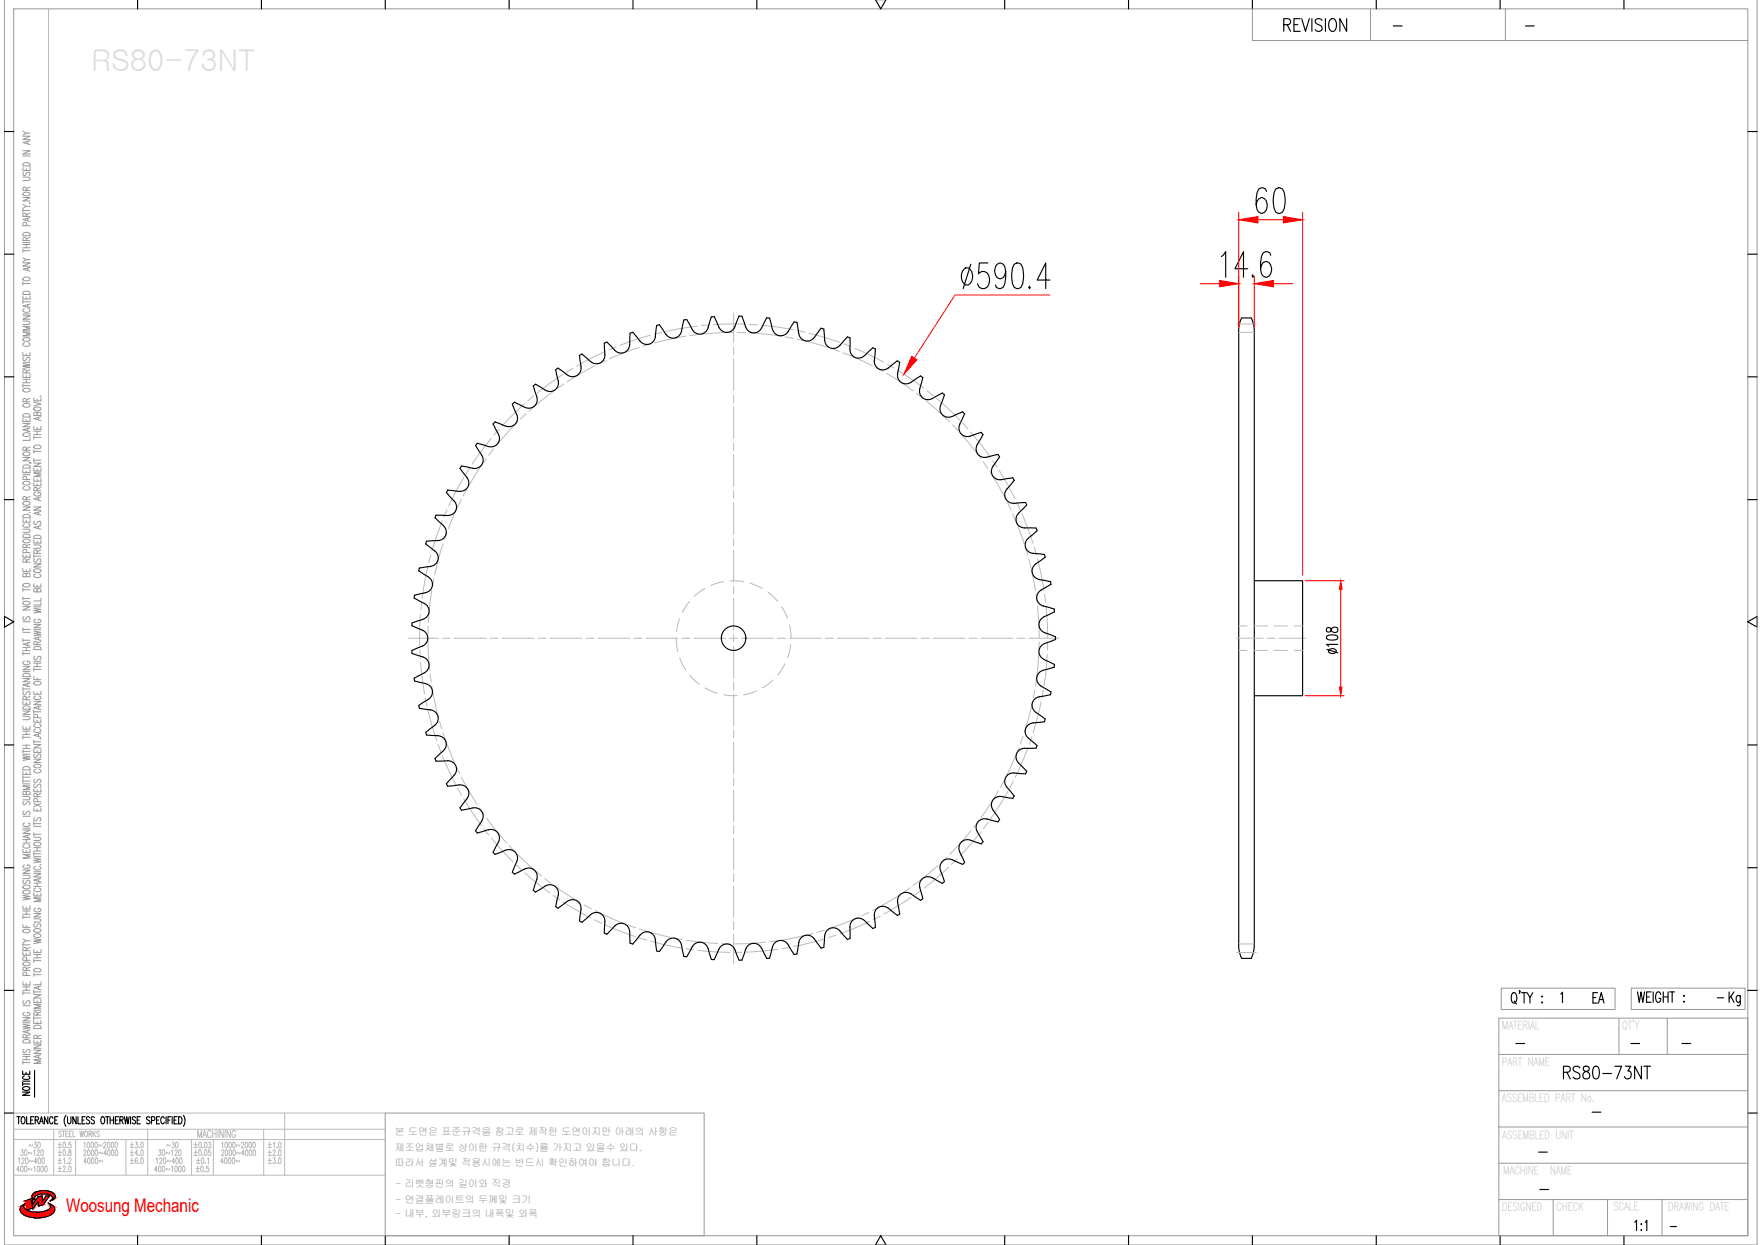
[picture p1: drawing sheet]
<svg xmlns="http://www.w3.org/2000/svg" width="297mm" height="210mm" viewBox="0 0 297 210" stroke-linecap="round" stroke-linejoin="round" font-family="sans-serif">
<defs><g id="words">
<text font-size="5.3" x="290.7" y="170.7">Kg</text>
<text font-size="4.9" x="267.8" y="170.4">EA</text>
<text font-size="3.2" fill="#f00" x="11.1" y="204.3">Woosung Mechanic</text>
<g font-size="2.6">
<text x="234.2" y="5.6">-</text>
<text x="256.5" y="5.6">-</text>
<text x="288.9" y="169.3">-</text>
<text x="254.7" y="177.1">-</text>
<text x="274.1" y="177.1">-</text>
<text x="282.9" y="177.1">-</text>
<text x="267.8" y="188.7">-</text>
<text x="258.6" y="195.4">-</text>
<text x="258.9" y="201.8">-</text>
<text x="280.8" y="208.1">-</text>
</g>
<g font-size="1.7" fill="#989898">
<text x="66.6" y="191.4">본 도면은 표준규격을 참고로 제작한 도면이지만 아래의 사항은</text>
<text x="66.6" y="194.1">제조업체별로 상이한 규격(치수)를 가지고 있을수 있다.</text>
<text x="66.6" y="196.6">따라서 설계및 적용시에는 반드시 확인하여야 합니다.</text>
<text x="66.7" y="200.2">- 리벳형핀의 길이와 직경</text>
<text x="66.7" y="202.8">- 연결플레이트의 두께및 크기</text>
<text x="66.7" y="205.2">- 내부, 외부링크의 내폭및 외폭</text>
</g>
</g></defs>
<!-- layer: 0 -->
<g fill="none" stroke="#989898" stroke-width=".17">
<path d="M.7 -.1v210h295.7v-210M2.3 1.5h292.5v206.8h-292.5zM211.3 1.5v5.3h83.5M231.2 1.5v5.3M253.9 1.5v5.3M3.9 33.3h1.2l-1.2 .6h1.2M3.9 29.9h.8l.4 .2-.2 .3h-1M3.9 28.2v.5h1.2v-.5M3.9 25.4h1.2l-1.2 .6h1.2M3.9 23h1.2l-1.2 .5h1.2M3.9 35.2v.6M3.9 35.5h1.2"/>
<path d="M3.9 34.5l.5 .3M3.9 26.3h1.2M3.9 22.1l.5 .4M3.9 39.3a.82 .82 0 0 1 1.2 .1v.3h-1.2zM3.9 32.5a.91 .91 0 0 1 1.2 .1 .64 .64 0 0 1-.6 .4 .64 .64 0 0 1-.6-.4zM3.9 27.6a.84 .84 0 0 1 1.2 .1v.3h-1.2zM4 29l-.1 .4 .1 .2 .3-.1a.52 .52 0 0 1 .7-.4l.1 .3-.2 .2M4.4 36.5v-.5h-.4l-.1 .5h1.2M4.4 32.1l-.1-.5h-.4v.5h1.2M4.4 28.4v.3M4.5 38.1l-.1-.5-.1-.1-.4 .1v.5h1.2M4.7 23.8v.4"/>
<path d="M4.7 36.8v.4M5 34.2v.1zM5.1 36.7l-1.2 .3 1.2 .3M5.1 34.8h-.7l-.5 .3M5.1 23.7l-1.2 .3 1.2 .4M5.1 22.5h-.7l-.5 .3M5.1 35.9l-.7 .3M5.1 31.6l-.7 .2M3.9 59.4v.6h1.2v-.6M3.9 54.1h.8l.4 .3-.2 .3h-1M3.9 53.2h1.2l-1.2 .6h1.2M3.9 49.9v.5h1.2v-.5"/>
<path d="M3.9 44.3h1.2l-1.2 .6h1.2M3.9 42v.5M3.9 47.5v.6M3.9 50.6v.6M3.9 52.9h1.2M3.9 50.9h1.2M3.9 47.8h1.2M3.9 43.5l.5 .3M3.9 42.3h1.2M3.9 41.8h1.2M3.9 41.2h1.2M3.9 40.9h1.2"/>
<path d="M3.9 57.1a.91 .91 0 0 1 1.2 0 .69 .69 0 0 1-1.2 .3zM3.9 49.2a.82 .82 0 0 1 1.2 .2v.2h-1.2zM3.9 46.9a.71 .71 0 0 1 1.2 .2 .7 .7 0 0 1-1.2-.1zM4.2 57.8a.32 .32 0 0 0-.3 .4 .32 .32 0 0 0 .4 .2h.3a.32 .32 0 0 0 .5-.2 .32 .32 0 0 0-.3-.4M4.2 52a.32 .32 0 0 0-.3 .5 .32 .32 0 0 0 .4 .2h.3a.32 .32 0 0 0 .5-.2 .32 .32 0 0 0-.3-.5M4.4 40.6v-.5h-.4l-.1 .5h1.2M4.4 41.2v.6M4.4 50.1v.3M4.4 59.6v.4M4.7 45.2v.4M4.7 51.4v.4M5.1 56h-1.2l1.2 .3-1.2 .3h1.2"/>
<path d="M5.1 55h-1.2l1.2 .3-1.2 .4h1.2M5.1 51.3l-1.2 .3 1.2 .3M5.1 45.1l-1.2 .3 1.2 .3M5.1 43.8h-.7l-.5 .3M5.1 40l-.7 .3M3.9 79.2v.5h1.2v-.5M3.9 77.1h1.2l-1.2 .6h1.2M3.9 73.2a.72 .72 0 0 1 1.2 .2 .87 .87 0 0 1-1.2 0zM3.9 71.4h1.2l-1.2 .6h1.2M3.9 70.5v.6h1.2v-.6M3.9 63.1v.5h1.2v-.5M3.9 61.3l1.2 .2-1.2 .2 1.2 .2-1.2 .2"/>
<path d="M3.9 64.7v.6M3.9 65h1.2M3.9 64.5h1.2M3.9 64h1.2M3.9 61.1h1.2M3.9 78.5a.84 .84 0 0 1 1.2 .1v.3h-1.2zM3.9 76.4a.71 .71 0 0 1 1.2 .2 .7 .7 0 0 1-1.2-.2zM3.9 69.9a.79 .79 0 0 1 1.2 .1v.3h-1.2zM3.9 68.2a.91 .91 0 0 1 1.2 .1 .69 .69 0 0 1-1.2 .2zM3.9 65.6a.74 .74 0 0 1 1.2 .2 .7 .7 0 0 1-1.2-.1zM4 60.2a.29 .29 0 0 0-.1 .5 .29 .29 0 0 0 .5-.1l.1-.2a.31 .31 0 0 1 .5-.1 .31 .31 0 0 1-.1 .5M4.4 75.9v-.5h-.5v.5h1.2"/>
<path d="M4.4 67.7v-.4l-.4-.1-.1 .5h1.2M4.4 62.9v-.5h-.5v.5h1.2M4.4 63.3v.3M4.4 64v.5M4.4 70.8v.3M4.4 79.4v.3M4.7 72.3v.4M5 78l.3 .1M5.1 73.8v.4h-1.2M5.1 72.2l-1.2 .3 1.2 .3M5.1 75.4l-.7 .2M5.1 67.2l-.7 .3"/>
<path d="M5.1 62.3l-.7 .3M5.7 78.9v.5h1.2v-.5M5.7 78.1h1.2l-1.2 .5h1.2M5.7 71.9v.5h1.2v-.5M5.7 67.8l1.2 .3-1.2 .3M5.7 67.1v.5h1.2v-.5M5.7 73.5v.5M5.7 75.8v.6M5.7 77.3v.6M5.7 77.6h1.2M5.7 76.1h1.2M5.7 73.7h1.2"/>
<path d="M5.7 73.3h1.2M5.7 72.7h1.2M5.8 75.2a.71 .71 0 0 1 1.1 .2 .73 .73 0 0 1-1.2-.1zM5.8 68.8a.91 .91 0 0 1 1.1 0 .69 .69 0 0 1-1.1 .3zM6.3 69.7l.2-.2h.3l.1 .2v.4h-1.2l.1-.6 .4 .1 .1 .5M6.3 67.3v.3M6.3 72.1v.3M6.3 72.7v.6M6.3 79.1v.3M6.5 70.4v.4M6.8 66.8h.1zM6.9 79.7h-1.2l1.2 .3-1.2 .4h1.2"/>
<path d="M6.9 70.3l-1.2 .3 1.2 .3M3.9 95.9v.5h1.2v-.5M3.9 93.4v.5h1.2v-.5M3.9 89.2h1l.2 .2-.2 .3-1 .1M3.9 87.5v.5h1.2v-.5M3.9 85.5h1.2l-1.2 .5h1.2M3.9 99.2v.5M3.9 99.4h1.2M3.9 80h1.2M3.9 98.5a.91 .91 0 0 1 1.2 .1 .64 .64 0 0 1-.6 .4 .64 .64 0 0 1-.6-.4zM3.9 91.1a.71 .71 0 0 1 1.2 .2 .73 .73 0 0 1-1.2-.2zM3.9 90.2a.79 .79 0 0 1 1.2 .1v.3h-1.2z"/>
<path d="M3.9 86.9a.82 .82 0 0 1 1.2 .1v.3h-1.2zM3.9 84.7a.91 .91 0 0 1 1.2 .1 .64 .64 0 0 1-.6 .4 .64 .64 0 0 1-.6-.4zM3.9 81.3a.91 .91 0 0 1 1.2 .1 .64 .64 0 0 1-.6 .4 .64 .64 0 0 1-.6-.4zM4.2 88.3a.32 .32 0 0 0-.3 .4 .32 .32 0 0 0 .4 .2h.3a.32 .32 0 0 0 .5-.2 .32 .32 0 0 0-.3-.4M4.2 82a.32 .32 0 0 0-.3 .4 .32 .32 0 0 0 .4 .2h.3a.32 .32 0 0 0 .5-.2 .32 .32 0 0 0-.3-.4M4.4 96.9l.3-.2h.3l.1 .2v.3h-1.2l.1-.5h.4v.5M4.4 94.8v-.5l-.4-.1-.1 .6h1.2M4.4 92.3l-.1-.5-.4 .1v.4h1.2M4.4 84.3v-.5l-.4-.1-.1 .6h1.2M4.4 87.7v.3M4.4 93.6v.3M4.4 96.1v.3"/>
<path d="M4.5 93.2l-.1-.5h-.5v.5h1.2M4.5 80.8l-.1-.4-.1-.1-.4 .1v.4h1.2M5 86.4h.1M5.1 94.2l-.7 .3M5.1 91.8l-.7 .2M5.1 83.7l-.7 .3M5.7 98.4v.5h1.2v-.5M5.7 95.1h1.2l-1.2 .5h1.2M5.7 91.9h.9l.3 .2-.2 .3h-1M5.7 91v.6h1.2v-.6M5.7 85.5h1.2l-1.2 .5h1.2M5.7 81.4v.5h1.2v-.5"/>
<path d="M5.7 80.6v.5h1.2v-.5M5.7 93.5v.6M5.7 93.8h1.2M5.8 96a.91 .91 0 0 1 1.1 .1 .64 .64 0 0 1-.6 .4 .64 .64 0 0 1-.6-.4zM5.8 90.4a.79 .79 0 0 1 1.1 .1v.3h-1.2zM5.9 94.2a.29 .29 0 0 0-.2 .5 .29 .29 0 0 0 .5-.1l.1-.2a.31 .31 0 0 1 .5-.1 .31 .31 0 0 1-.1 .5M5.9 87.9l-.2 .2 .2 .3 .3-.1 .1-.3a.3 .3 0 0 1 .5-.1 .3 .3 0 0 1-.1 .5M6 96.8a.32 .32 0 0 0-.3 .4 .32 .32 0 0 0 .5 .2h.2a.32 .32 0 0 0 .5-.2 .32 .32 0 0 0-.3-.4M6 83a.32 .32 0 0 0-.3 .4 .32 .32 0 0 0 .5 .2h.2a.34 .34 0 0 0 .5-.3 .34 .34 0 0 0-.5-.3v.2M6.3 99.4l.2-.2 .3 .1 .1 .1v.4h-1.2l.1-.5h.4l.1 .5M6.3 93.3l-.1-.5h-.4l-.1 .5h1.2M6.3 82.7l-.1-.5h-.4l-.1 .5h1.2"/>
<path d="M6.3 80.8v.3M6.3 81.6v.3M6.3 91.2v.4M6.3 98.6v.3M6.5 83.9v.4M6.5 86.4v.4M6.5 88.7v.4M6.9 88.6l-1.2 .3 1.2 .3M6.9 86.2l-1.2 .3 1.2 .4M6.9 83.8l-1.2 .3 1.2 .3M6.9 92.7l-.6 .3M6.9 82.2l-.6 .3"/>
<path d="M3.9 119.9h1.2l-1.2 .6h1.2M3.9 118.2v.5h1.2v-.5M3.9 114.4h1.2l-1.2 .5h1.2M3.9 112.3h1.2l-1.2 .6h1.2M3.9 102.3h1.2l-1.2 .5h1.2M3.9 100.6v.6M3.9 105.8v.6M3.9 107.6v.6M3.9 109.9v.6M3.9 115.9v.5M3.9 116.2h1.2M3.9 113.2h1.2"/>
<path d="M3.9 110.2h1.2M3.9 109.7h1.2M3.9 109.1h1.2M3.9 107.9h1.2M3.9 106.6h1.2M3.9 106.1h1.2M3.9 104.8h1.2M3.9 100.9h1.2M3.9 119.2a.84 .84 0 0 1 1.2 .1v.3h-1.2zM3.9 113.7a.82 .82 0 0 1 1.2 .1v.3h-1.2zM3.9 101.5a.91 .91 0 0 1 1.2 .1 .69 .69 0 0 1-1.2 .2zM4 116.6a.29 .29 0 0 0-.1 .5 .29 .29 0 0 0 .5-.1l.1-.2a.31 .31 0 0 1 .5-.1 .31 .31 0 0 1-.1 .5"/>
<path d="M4 104a.29 .29 0 0 0-.1 .4 .29 .29 0 0 0 .5 0l.1-.3a.31 .31 0 0 1 .5-.1 .31 .31 0 0 1-.1 .5M4.2 111.5a.32 .32 0 0 0-.3 .4 .32 .32 0 0 0 .4 .2h.3a.34 .34 0 0 0 .5-.3 .34 .34 0 0 0-.5-.3v.2M4.4 118v-.5l-.4-.1-.1 .6h1.2M4.4 109.1v.6M4.4 118.4v.3M4.7 108.4v.4M4.7 115.3v.4M5.1 115.2l-1.2 .3 1.2 .3M5.1 108.3l-1.2 .3 1.2 .3M5.1 117.4l-.7 .3M5.7 118.2h1.2l-1.2 .6h1.2M5.7 116.6v.5h1.2v-.5"/>
<path d="M5.7 114.1v.5h1.2M5.7 106.4l1.2 .2-1.2 .2 1.2 .2-1.2 .2M5.7 105.3h1.2l-1.2 .5h1.2M5.7 102.5l1.2 .3-1.2 .1 1.2 .3-1.2 .1M5.7 112.6v.5M5.7 119.7v.6M5.7 112.9h1.2M5.7 112.4h1.2M5.7 111.8h1.2M5.7 111.5h1.2M5.7 106.2h1.2M5.7 102.3h1.2"/>
<path d="M5.8 115a.71 .71 0 0 1 1.1 .3 .7 .7 0 0 1-1.2-.2zM5.8 109.1a.84 .84 0 0 1 1.1 .2v.2h-1.2zM5.9 110.7a.29 .29 0 0 0-.2 .4 .29 .29 0 0 0 .5 0l.1-.3a.31 .31 0 0 1 .5-.1 .31 .31 0 0 1-.1 .5M6 117.4a.32 .32 0 0 0-.3 .4 .32 .32 0 0 0 .5 .2h.2a.32 .32 0 0 0 .5-.2 .32 .32 0 0 0-.3-.4M6 104.4a.32 .32 0 0 0-.3 .4 .32 .32 0 0 0 .5 .2h.2a.33 .33 0 0 0 .5-.3 .33 .33 0 0 0-.5-.3v.2M6.3 108.7l-.1-.5h-.4l-.1 .5h1.2M6.3 111.8v.6M6.3 114.3v.3M6.3 116.7v.4M6.5 107.5v.4M6.5 119.1v.4M6.9 119l-1.2 .3 1.2 .3"/>
<path d="M6.9 107.3l-1.2 .3 1.2 .4M6.9 101.5v.5h-1.2M6.9 100.8v.5h-1.2M6.9 108.1l-.6 .3M3.9 139.9h1.2l-1.2 .6h1.2M3.9 134.3h.8l.4 .2-.2 .3h-1M3.9 130v.6h1.2v-.6M3.9 127.4l1.2 .2-1.2 .2 1.2 .2-1.2 .2M3.9 122.4v.6h1.2v-.6M3.9 120.8h.8l.4 .2-.2 .3h-1M3.9 124v.6M3.9 126.4v.6"/>
<path d="M3.9 130.8v.5M3.9 131.4v.6M3.9 139.6h1.2M3.9 137.6h1.2M3.9 132.2h1.2M3.9 131.7h1.2M3.9 131h1.2M3.9 127.2h1.2M3.9 126.7h1.2M3.9 126.2h1.2M3.9 125.6h1.2M3.9 124.3h1.2"/>
<path d="M3.9 123.8h1.2M3.9 123.3h1.2M3.9 129.4a.82 .82 0 0 1 1.2 .1v.3h-1.2zM4 136.8a.29 .29 0 0 0-.1 .4 .29 .29 0 0 0 .5 0l.1-.3a.31 .31 0 0 1 .5-.1 .31 .31 0 0 1-.1 .5M4 135.1l-.1 .2 .1 .4 .3-.1 .2-.3a.3 .3 0 0 1 .5-.1 .3 .3 0 0 1-.1 .5M4.2 138.7a.32 .32 0 0 0-.3 .4 .32 .32 0 0 0 .4 .3h.3a.32 .32 0 0 0 .5-.3 .32 .32 0 0 0-.3-.4M4.4 133.6l.3-.2h.3l.1 .2v.4h-1.2l.1-.6 .4 .1v.5M4.4 122.6v.4M4.4 123.3v.5M4.4 125.6v.6M4.4 130.2v.4M5.1 132.5h-1.2l1.2 .3-1.2 .3h1.2"/>
<path d="M5.7 136.2v.5h1.2v-.5M5.7 133v.5h1.2v-.5M5.7 128h1.2l-1.2 .6h1.2M5.7 126.3v.6h1.2v-.6M5.7 125.5h1.2l-1.2 .6h1.2M5.7 121.3v.5h1.2v-.5M5.7 124.8v.5M5.7 138.6v.5M5.7 139.3h1.2M5.7 138.9h1.2M5.7 135.5l1.2 .5M5.7 125.1h1.2"/>
<path d="M5.7 120h1.2M5.8 129a.91 .91 0 0 1 1.1 .1 .69 .69 0 0 1-1.1 .2zM5.9 137.9a.29 .29 0 0 0-.2 .4 .29 .29 0 0 0 .5 0l.1-.3a.31 .31 0 0 1 .5-.1 .31 .31 0 0 1-.1 .5M5.9 132.2l-.2 .4a.26 .26 0 0 0 .2 .2 .26 .26 0 0 0 .3-.2l.1-.2a.31 .31 0 0 1 .5-.1 .31 .31 0 0 1-.1 .5M5.9 131.4a.29 .29 0 0 0-.2 .5 .29 .29 0 0 0 .5-.1l.1-.2a.31 .31 0 0 1 .5-.1 .31 .31 0 0 1-.1 .5M5.9 127.1a.29 .29 0 0 0-.2 .5 .29 .29 0 0 0 .5-.1l.1-.2a.31 .31 0 0 1 .5-.1 .31 .31 0 0 1-.1 .5M6 129.7a.32 .32 0 0 0-.3 .4 .32 .32 0 0 0 .5 .2h.2a.32 .32 0 0 0 .5-.2 .32 .32 0 0 0-.3-.4M6 122.9a.32 .32 0 0 0-.3 .4 .32 .32 0 0 0 .5 .2h.2a.32 .32 0 0 0 .5-.2 .32 .32 0 0 0-.3-.4M6 122a.32 .32 0 0 0-.3 .5 .32 .32 0 0 0 .5 .2h.2a.32 .32 0 0 0 .5-.2 .32 .32 0 0 0-.3-.5M6.3 134.3l-.1-.4-.4-.1-.1 .5h1.2M6.3 121.4v.4M6.3 126.5v.4"/>
<path d="M6.3 133.2v.3M6.3 136.4v.3M6.3 135.2v-.5l-.2-.1-.3 .1-.1 .5h1.2M6.3 121v-.5h-.5l-.1 .5h1.2M6.5 123.8v.4M6.8 124.5h.1zM6.9 123.6l-1.2 .4 1.2 .3M6.9 135.5l-1.2 .5M6.9 133.8l-.6 .2M3.9 155.8v.6h1.2M3.9 152.8v.5h1.2v-.5M3.9 151l1.2 .1-1.2 .2 1.2 .2-1.2 .2"/>
<path d="M3.9 149.5a.72 .72 0 0 1 1.2 .1 .87 .87 0 0 1-1.2 0zM3.9 147.6h.8l.4 .2-.2 .3h-1M3.9 146.7h1.2l-1.2 .5h1.2M3.9 143.2v.5h1.2v-.5M3.9 154.4v.5M3.9 159v.6M3.9 159.3h1.2M3.9 158.3l.5 .3M3.9 154.6h1.2M3.9 154.1h1.2M3.9 153.6h1.2M3.9 142.1h1.2"/>
<path d="M3.9 141.6h1.2M3.9 156.8a.91 .91 0 0 1 1.2 .1 .64 .64 0 0 1-.6 .4 .64 .64 0 0 1-.6-.4zM3.9 150.3a.91 .91 0 0 1 1.2 0 .64 .64 0 0 1-.6 .5 .64 .64 0 0 1-.6-.5zM4 148.4a.29 .29 0 0 0-.1 .5 .29 .29 0 0 0 .5-.1l.1-.2a.31 .31 0 0 1 .5-.1 .31 .31 0 0 1-.1 .5M4.2 145.8a.32 .32 0 0 0-.3 .4 .32 .32 0 0 0 .4 .2h.3a.33 .33 0 0 0 .5-.3 .33 .33 0 0 0-.5-.3v.2M4.2 142.4a.32 .32 0 0 0-.3 .4 .32 .32 0 0 0 .4 .2h.3a.32 .32 0 0 0 .5-.2 .32 .32 0 0 0-.3-.4M4.4 141.6v.5M4.4 143.4v.3M4.4 152.9v.4M4.4 153.6v.5M4.4 156v.4M4.7 140.8v.4"/>
<path d="M5.1 158.6h-.7l-.5 .3M5.1 144.1h-1.2l1.2 .3-1.2 .3h1.2M5.1 140.7l-1.2 .3 1.2 .4M5.1 159.7l-.7 .3M5.7 158.3l1.2 .2-1.2 .2 1.2 .2-1.2 .2M5.7 154.9h.9l.3 .2-.2 .3-1 .1M5.7 154h1.2l-1.2 .6h1.2M5.7 150.5v.6h1.2v-.6M5.7 147.3h1.2l-1.2 .5h1.2M5.7 144.7l1.2 .2-1.2 .2 1.2 .2-1.2 .2M5.7 141.2h.9l.3 .2-.2 .3h-1M5.7 140.4v.5"/>
<path d="M5.7 143.7v.5M5.7 149.5h1.2M5.7 148.9h1.2M5.7 147h1.2M5.7 144.4h1.2M5.7 143.9h1.2M5.7 143.5h1.2M5.7 142.9h1.2M5.7 140.7h1.2M5.8 157.6a.71 .71 0 0 1 1.1 .2 .7 .7 0 0 1-1.2-.1zM5.8 156.7a.71 .71 0 0 1 1.1 .2 .7 .7 0 0 1-1.2-.1zM5.8 142.1a.71 .71 0 0 1 1.1 .3 .7 .7 0 0 1-1.2-.2z"/>
<path d="M5.9 155.8l-.2 .1 .2 .4 .3-.1 .1-.3a.3 .3 0 0 1 .5-.1 .3 .3 0 0 1-.1 .5M6 153.1a.32 .32 0 0 0-.3 .4 .32 .32 0 0 0 .5 .2h.2a.34 .34 0 0 0 .5-.3 .34 .34 0 0 0-.5-.3v.2M6 149.7a.32 .32 0 0 0-.3 .4 .32 .32 0 0 0 .5 .2h.2a.32 .32 0 0 0 .5-.2 .32 .32 0 0 0-.3-.4M6 146.1a.32 .32 0 0 0-.3 .4 .32 .32 0 0 0 .5 .2h.2a.32 .32 0 0 0 .5-.2 .32 .32 0 0 0-.3-.4M6.3 142.9v.6M6.3 148.9v.6M6.3 150.7v.4M6.5 148.2v.4M6.8 145.8h.1zM6.9 151.4h-1.2l1.2 .3-1.2 .3h1.2M6.9 148.1l-1.2 .3 1.2 .3M3.9 172.7l1.2 .2-1.2 .2 1.2 .2-1.2 .2"/>
<path d="M3.9 171.6h1.2l-1.2 .5h1.2M3.9 165.5v.6h1.2v-.6M3.9 160.5v.6h1.2v-.6M3.9 179.1h1.2M3.9 167.1v.6M3.9 178.9v.5M3.9 178.7h1.2M3.9 178.1h1.2M3.9 177.8h1.2M3.9 172.4h1.2M3.9 169.6h1.2M3.9 167.4h1.2"/>
<path d="M3.9 167h1.2M3.9 166.4h1.2M3.9 175.4a.82 .82 0 0 1 1.2 .1v.3h-1.2zM3.9 162.3a.71 .71 0 0 1 1.2 .3 .7 .7 0 0 1-1.2-.2zM4 176.9l-.1 .2 .1 .4 .3-.1 .2-.3a.3 .3 0 0 1 .5-.1 .3 .3 0 0 1-.1 .5M4 168.7a.29 .29 0 0 0-.1 .5 .29 .29 0 0 0 .5-.1l.1-.2a.31 .31 0 0 1 .5-.1 .31 .31 0 0 1-.1 .5M4.2 170.7a.32 .32 0 0 0-.3 .4 .32 .32 0 0 0 .4 .2h.3a.33 .33 0 0 0 .5-.3 .33 .33 0 0 0-.5-.3v.2M4.4 175v-.5l-.4-.1-.1 .6h1.2M4.4 163.6v-.5h-.4l-.1 .5h1.2M4.4 160.3v-.5h-.4l-.1 .5h1.2M4.4 160.7v.4M4.4 165.7v.4"/>
<path d="M4.4 166.4v.6M4.4 178.1v.6M4.5 164.5l-.1-.5h-.5v.5h1.2M4.5 161.9l-.1-.5-.1-.1-.4 .1v.5h1.2M4.7 173.7v.4M5.1 173.6l-1.2 .3 1.2 .4M5.1 174.4l-.7 .3M5.1 163.1l-.7 .2M5.7 177.1h1.2l-1.2 .5h1.2M5.7 176.2h1.2l-1.2 .5h1.2M5.7 175.3v.5h1.2v-.5M5.7 172v.6h1.2v-.6"/>
<path d="M5.7 168.5v.5h1.2v-.5M5.7 167.7h1.2l-1.2 .6h1.2M5.7 160.1v.5h1.2v-.5M5.7 171.6h1.2M5.7 161.7v.6M5.7 164.1v.5M5.7 166.9v.6M5.7 171.4v.5M5.7 170.3h1.2M5.7 167.2h1.2M5.7 164.3h1.2M5.7 162h1.2"/>
<path d="M5.7 161.5h1.2M5.7 160.9h1.2M5.8 173a.82 .82 0 0 1 1.1 .1v.3h-1.2zM5.8 163.4a.71 .71 0 0 1 1.1 .3 .87 .87 0 0 1-1.2 0zM6.3 175.1l-.1-.5h-.4l-.1 .5h1.2M6.3 171.1l-.1-.4-.4-.1-.1 .5h1.2M6.3 160.3v.3M6.3 160.9v.6M6.3 168.7v.3M6.3 172.2v.4M6.3 175.5v.3M6.5 166.3v.4"/>
<path d="M6.5 177.9v.4M6.9 178.7h-1.2l1.2 .3-1.2 .3h1.2M6.9 177.8l-1.2 .3 1.2 .3M6.9 169.3h-1.2l1.2 .4-1.2 .3h1.2M6.9 166.2l-1.2 .3 1.2 .4M6.9 165.5v.5h-1.2M6.9 174.5l-.6 .3M6.9 170.6l-.6 .3M252.8 177.8h42M252.8 171.7h42v36.6h-42zM253.2 166.6h19.2v3.6h-19.2zM273.1 171.7v6.1"/>
<path d="M275.2 166.6h19.2v3.6h-19.2zM281.2 171.7v6.1M65 187.7h53.8v20.6h-53.8zM252.8 196.1h42M252.8 183.9h42M252.8 190h42M252.8 202.2h42M262 202.2v6.1M271.2 202.2v6.1M280.3 202.2v6.1"/>
</g>
<g fill="none" stroke="#000" stroke-width=".19">
<path d="M23.2 -.1v1.6M44.1 -.1v1.6M65 -.1v1.6M85.9 -.1v1.6M106.8 -.1v1.6M127.7 -.1v1.6M147.7 -.1l.9 1.6 .9-1.6M169.5 -.1v1.6M190.4 -.1v1.6M211.3 -.1v1.6M232.1 -.1v1.6M253 -.1v1.6"/>
<path d="M273.9 -.1v1.6M216.5 4.2h.8a.52 .52 0 0 0 .4-.5 .52 .52 0 0 0-.4-.6h-.8v2.2M217.1 4.2l.6 1.1M218.3 4.2h.6M219.3 3.1h-1v2.2h1M219.6 3.1l.6 2.2 .7-2.2M221.3 3.1v2.2M223 3.4a.58 .58 0 0 0-.7-.3 .58 .58 0 0 0-.4 .8l.8 .4a.53 .53 0 0 1 .3 .5 .53 .53 0 0 1-.4 .5h-.3l-.4-.3M223.6 3.1v2.2M224.5 3.3l.1-.2a.93 .93 0 0 1 .8 1.4l-.1 .3a.57 .57 0 0 1-.5 .5 .57 .57 0 0 1-.6-.5 1.47 1.47 0 0 1 .3-1.5zM227.1 3.1v2.2l-1.1-2.2v2.2M.7 22.2h1.6"/>
<path d="M294.8 22.2h1.6M.7 42.9h1.6M102 59.8a1.43 1.43 0 0 1-.8 1.4 1.43 1.43 0 0 1-1.6-.3M103.7 59.1l-1.3-1.4-.3 .1-.2 .1 .1 1.9M106.2 58.1a1.43 1.43 0 0 1-.9 1.3 1.43 1.43 0 0 1-1.6-.3M111.2 54.8l1.1 1.6M111.2 54.7l-.4 .2-.2 1.5a1.5 1.5 0 0 1-1.1 1.6 1.5 1.5 0 0 1-1.8-.8l-1-1.2-.4 .2-.1 1.9M119.4 55.3a1.46 1.46 0 0 1-1.4 1 1.46 1.46 0 0 1-1.4-1.1l-.8-1.3h-.5l-.2 1.2a1.7 1.7 0 0 1-1.6 1.9 1.43 1.43 0 0 1-1.2-.7M121.2 55.1l-.7-1.7h-.3h-.2l-.6 1.9M121.3 55.1a1.47 1.47 0 0 0 1.5 .9 1.47 1.47 0 0 0 1.3-1.3l.6-1.4h.4l.4 1.1a1.7 1.7 0 0 0 1.9 1.7 1.43 1.43 0 0 0 1-.8M129.3 53.6h.5l.5 1.9M129.3 53.6l-.8 1.7"/>
<path d="M130.3 55.5a1.43 1.43 0 0 0 1.2 1.1 1.43 1.43 0 0 0 1.4-.7M132.9 55.9l1-1.6 .5 .1 .3 1.5a1.51 1.51 0 0 0 1.1 1.6 1.51 1.51 0 0 0 1.8-.9l.9-1.3 .3 .1 .2 .1 .1 1.5a1.51 1.51 0 0 0 1 1.7 1.51 1.51 0 0 0 1.8-.7l1-1.2 .5 .2v1.9M147.7 58.8l-.2 2M147.7 58.8l-.5-.2-.8 .8a1.67 1.67 0 0 1-2.7 .4l-.3-.9M208.9 55.9v103.4M209.4 53.6l-.4 1.3-.1 1M209.5 53.6h1.6l.4 1.3 .1 1v103.4l-.2 1.4-.3 .9M294.8 42.9h1.6M.7 63.5h1.6M81.2 76.7a1.47 1.47 0 0 1-.1 1.8 1.47 1.47 0 0 1-1.7 .4l-1.5-.3-.1 .1-.2 .3 .9 1.2a1.47 1.47 0 0 1 .5 1.7 1.47 1.47 0 0 1-1.6 .9M83.2 71.5l.3-.4 1.8 .7M83.2 71.5l.9 1.7"/>
<path d="M84.1 73.2a1.47 1.47 0 0 1-.3 1.8 1.47 1.47 0 0 1-1.8 .2l-1.5-.5-.3 .4 1.1 1.6M88.5 68.7l-1.7-.9-.4 .3 .6 1.5a1.46 1.46 0 0 1 0 1.8 1.46 1.46 0 0 1-1.7 .4M99.6 61l-1.4-1.3-.5 .2 .2 1.2a1.68 1.68 0 0 1-1.2 2.4 3.3 3.3 0 0 1-1.9-1l-.7-.4-.4 .2 .4 1.5a1.5 1.5 0 0 1-.5 1.9 1.5 1.5 0 0 1-2-.1l-1.3-.8-.4 .3 .4 1.1a1.71 1.71 0 0 1-.5 2.5 1.43 1.43 0 0 1-1.3 0M147.5 60.7a1.43 1.43 0 0 0 .7 1.5 1.43 1.43 0 0 0 1.6-.2M149.9 62l1.4-1.2 .3 .2 .2 .1-.4 1.9M151.4 63a1.43 1.43 0 0 0 .6 1.5 1.43 1.43 0 0 0 1.7-.1M153.7 64.5l1.6-1.1 .2 .2 .2 .1-.6 1.8M155.2 65.5a1.47 1.47 0 0 0 .6 1.7 1.47 1.47 0 0 0 1.8-.2l1.3-.7 .4 .3-.7 1.8M158.7 68.4a1.48 1.48 0 0 0 .5 1.7 1.48 1.48 0 0 0 1.8 0l1.4-.7 .3 .4M162.7 69.8l-.6 1.4a1.51 1.51 0 0 0 0 1.9 1.51 1.51 0 0 0 2 .3l1.4-.5 .3 .4-1 1.6M164.9 74.9a1.47 1.47 0 0 0 .2 1.8 1.47 1.47 0 0 0 1.7 .3l1.5-.4 .3 .4M168.6 77l-.9 1.3a1.5 1.5 0 0 0-.3 1.9 1.5 1.5 0 0 0 1.9 .6l1.5-.2"/>
<path d="M294.8 63.5h1.6M.7 84.2h1.6M71.8 99.9l-1.9 .5v.4M72.6 95.5l-1.9 .3-.1 .4 1 .7a1.71 1.71 0 0 1 1.2 2.2 1.43 1.43 0 0 1-1 .8M73.3 92.9a1.43 1.43 0 0 1 .6 1.5 1.43 1.43 0 0 1-1.3 1.1M74.8 88.6a1.46 1.46 0 0 1 .3 1.8 1.46 1.46 0 0 1-1.6 .7l-1.5 .1-.2 .5 1.5 1.2M76.6 84.5a1.48 1.48 0 0 1 .2 1.8 1.48 1.48 0 0 1-1.7 .6h-1.6l-.1 .4 1.4 1.3M77.4 82.9l-1.9-.3-.2 .5 1.3 1.4M169.8 82.5a1.43 1.43 0 0 0-.2 1.6 1.43 1.43 0 0 0 1.5 .7M170.8 80.6l.3 .4-1.3 1.5M171.1 84.9l1.9-.2 .2 .5M171.8 86.5a1.47 1.47 0 0 0-.2 1.8 1.47 1.47 0 0 0 1.6 .7h1.6"/>
<path d="M173.2 85.2l-1.4 1.3M173.5 90.7a1.47 1.47 0 0 0-.4 1.8 1.47 1.47 0 0 0 1.5 .8l1.6 .2 .1 .5-1.6 1.1M174.7 95.1a1.43 1.43 0 0 0-.6 1.5 1.43 1.43 0 0 0 1.2 1.1M174.8 89l.1 .5-1.4 1.2M175.3 97.7l1.9 .3 .1 .5M175.6 99.5a1.43 1.43 0 0 0-.7 1.4 1.43 1.43 0 0 0 1.1 1.2M177.3 98.5l-1.7 1M211.6 97.9h8.1v19.4h-8.1M294.8 84.2h1.6M.7 103.9l1.6 .9-1.6 .9zM69.9 114.3v.5l1.9 .4M69.9 100.8l1.3 .8a1.51 1.51 0 0 1 1.2 1.6 1.51 1.51 0 0 1-1.4 1.3l-1.5 .5v.5l1.8 .7"/>
<path d="M70.6 118.9l.1 .5 1.9 .3M71.2 106.3a1.43 1.43 0 0 1 1 1.3 1.43 1.43 0 0 1-1 1.3M71.3 108.9l-1.8 .8v.5l1.8 .6M71.3 110.8a1.43 1.43 0 0 1 1.1 1.2 1.43 1.43 0 0 1-.8 1.4M71.6 113.5l-1.7 .8M71.8 115.3a1.46 1.46 0 0 1 1.2 1.3 1.46 1.46 0 0 1-1.1 1.5l-1.3 .8M72.6 119.7a1.47 1.47 0 0 1 1.3 1.3 1.47 1.47 0 0 1-.9 1.5l-1.2 1 .2 .4 1.9 .1M175.6 115.7l1.7 1M176 102.2l1.8 .5 .1 .5M176.1 111.2l1.7 .8M176.2 106.7l1.8 .6v.5l-1.1 .4a1.67 1.67 0 0 0-1.5 2.3l.7 .7M177.3 116.7l-.1 .4-1.2 .3a1.7 1.7 0 0 0-1.9 1.5 1.43 1.43 0 0 0 .6 1.2"/>
<path d="M177.8 103.2l-1 .5a1.7 1.7 0 0 0-1.5 2 1.43 1.43 0 0 0 .9 1M177.9 112l-.1 .5-1.5 .4a1.48 1.48 0 0 0-1.4 1.1 1.48 1.48 0 0 0 .7 1.7M294.8 104.8l1.6-.9v1.8zM.7 125.6h1.6M73.4 127.9l.1 .4h1.6a1.47 1.47 0 0 1 1.7 .6 1.47 1.47 0 0 1-.2 1.8M73.9 124.1a1.43 1.43 0 0 1 1.3 .9 1.43 1.43 0 0 1-.4 1.6M74.8 126.6l-1.4 1.3M76.6 130.7l-1.3 1.4 .2 .5 1.2-.2a1.71 1.71 0 0 1 2.3 1 1.97 1.97 0 0 1-.7 1.9l-.7 .9 .2 .4M77.9 136.6l1.1-.2a1.69 1.69 0 0 1 2.4 .7 2 2 0 0 1-.6 2l-.6 1M82.4 139.9l-1.9 .5M82.4 139.9a1.43 1.43 0 0 1 1.5 .5 1.43 1.43 0 0 1 .2 1.6M166.5 138.1l1.8 .5 .3-.4"/>
<path d="M166.5 138.1a1.43 1.43 0 0 0-1.6 .5 1.43 1.43 0 0 0 0 1.6M169.8 132.7l1.3 1.5-.3 .4-1.1-.2a1.69 1.69 0 0 0-2.4 .9 2 2 0 0 0 .7 1.9l.6 .9M171.1 130.3a1.43 1.43 0 0 0-1.5 .8 1.43 1.43 0 0 0 .2 1.6M171.8 128.7l1.4 1.3-.2 .5-1.9-.2M173.5 124.5l1.4 1.2-.1 .5M174.3 121.9a1.43 1.43 0 0 0-1.3 1 1.43 1.43 0 0 0 .5 1.5M174.7 120.1l1.6 1.1M174.8 126.1l-1.2 .1a1.7 1.7 0 0 0-2.2 1.2 1.43 1.43 0 0 0 .4 1.2M176.3 121.2l-.1 .5-1.9 .2M294.8 125.6h1.6M.7 146.3h1.6M80.2 140.1l.3 .4"/>
<path d="M84.1 142l-.9 1.7 .3 .4 1.8-.8M85.3 143.3a1.46 1.46 0 0 1 1.7 .5 1.46 1.46 0 0 1 0 1.8l-.6 1.4 .4 .4 1.7-.9M88.5 146.5a1.47 1.47 0 0 1 1.8 .3 1.47 1.47 0 0 1 .1 1.8l-.4 1.5M89.9 150.1l.4 .3M90.3 150.4l1.3-.8a1.51 1.51 0 0 1 2-.2 1.51 1.51 0 0 1 .5 1.9l-.4 1.5 .4 .3 1-.7a1.68 1.68 0 0 1 2.7 0l.2 1M97.7 155.3l.5 .2 .8-.8a1.71 1.71 0 0 1 2.5-.5 1.43 1.43 0 0 1 .5 1.2M98 153.3l-.3 1.9M102 155.4l-.1 1.9 .5 .2 1.3-1.4M103.7 156.1a1.43 1.43 0 0 1 1.6-.4 1.43 1.43 0 0 1 .9 1.4M106.2 157.1l.1 1.9M106.3 159l.4 .2M110.5 158.4a1.48 1.48 0 0 0-1.2-1.3 1.48 1.48 0 0 0-1.6 .9l-1 1.2"/>
<path d="M110.5 158.4l.3 1.9 .4 .1M112.3 158.8l-1.1 1.6M112.3 158.8a1.47 1.47 0 0 1 1.7-.6 1.47 1.47 0 0 1 1 1.5l.3 1.5 .5 .1M116.8 159.6l-1 1.7M116.8 159.6a1.47 1.47 0 0 1 1.6-.7 1.47 1.47 0 0 1 1.1 1.4l.5 1.4 .5 .1M128.4 159.9a1.43 1.43 0 0 0-1.3-.9 1.43 1.43 0 0 0-1.3 1.1M130.3 159.7l-.5 1.9h-.2h-.3l-.8-1.7M130.3 159.7a1.46 1.46 0 0 1 1.4-1.2 1.46 1.46 0 0 1 1.4 1.1l.8 1.3 .5-.1 .2-1.1a1.71 1.71 0 0 1 1.6-2 1.98 1.98 0 0 1 1.6 1.2l.7 .9 .5-.1M145.8 155.2a1.47 1.47 0 0 0-1.8-.2 1.47 1.47 0 0 0-.6 1.7v1.5l-.3 .1-.2 .1-1-1.2a1.51 1.51 0 0 0-1.8-.7 1.51 1.51 0 0 0-1 1.7l-.1 1.5M145.8 155.2l1.4 1.3M147.5 154.4l.2 1.9-.5 .3M149.8 153.1a1.43 1.43 0 0 0-1.6-.1 1.43 1.43 0 0 0-.7 1.4"/>
<path d="M151.4 152.2l.4 1.9-.2 .1-.3 .2-1.4-1.3M155.1 149.7l.6 1.8-.4 .3M155.3 151.8l-1.3-.9a1.48 1.48 0 0 0-1.8-.3 1.48 1.48 0 0 0-.8 1.6M160.6 145a1.48 1.48 0 0 0-1.8 .4 1.48 1.48 0 0 0 0 1.8l.5 1.4-.4 .3-1-.5a1.7 1.7 0 0 0-2.5 0 1.43 1.43 0 0 0-.2 1.3M160.6 144.9l1.8 .9 .3-.4M164.8 140.3l1 1.6-.3 .4-1.4-.5a1.51 1.51 0 0 0-2 .2 1.51 1.51 0 0 0 0 2l.6 1.4M208.9 159.3l.1 .9 .4 1.4M294.8 146.3h1.6M.7 167h1.6M121.2 160l-.7 1.8M121.3 160a1.43 1.43 0 0 1 1.3-.9 1.43 1.43 0 0 1 1.3 1M125.8 160.1l-.6 1.8h-.5l-.7-1.8"/>
<path d="M209.5 161.6h1.6M255.2 167.4h.1a.77 .77 0 0 1 .5 1v.3a.41 .41 0 0 1-.4 .4 .41 .41 0 0 1-.4-.4l-.1-.7zM255.4 168.8l.4 .5M256.4 167.1l-.1 .1v-.1v-.1l.1 .1-.1 .4M256.7 167.4h.8M257.1 167.4v1.7M257.6 167.4l.5 .8v.9M258.5 167.4l-.4 .8M260.1 168v.1zM260.1 168.9v.2zM263.3 167.6l.3-.3v1.7M267.2 179.9a.45 .45 0 0 0 .1 .7 .76 .76 0 0 1 .7 .4 .76 .76 0 0 1 0 .8 .64 .64 0 0 1-1-.2 .64 .64 0 0 1 .5-.9l.3-.1a.45 .45 0 0 0 .2-.7l-.3-.1z"/>
<path d="M268.9 179.9l.4-.1a1.05 1.05 0 0 1 .5 1.2l-.3 .8-.4 .1a1.05 1.05 0 0 1-.5-1.2zM272.4 179.8h1.1l-.8 2.1M274.2 179.8h.9l-.5 .8a.64 .64 0 0 1 .5 .9 .64 .64 0 0 1-1.1 0M276.2 167.2l.3 1.8 .3-1.8 .3 1.8 .3-1.8M276.9 179.8v2.1l-1.2-2.1v2.1M277.3 179.8h1.1M277.7 168.1h.5M277.8 179.8v2.1M278.5 167.2h-.8v1.8h.8M278.9 167.2v1.8M280.1 167.7a.4 .4 0 0 0-.4-.5 .4 .4 0 0 0-.4 .5v.9a.4 .4 0 0 0 .2 .3 .4 .4 0 0 0 .5 0l.1-.6h-.3M280.6 168.1h.8"/>
<path d="M280.6 167.2v1.8M281.4 167.2v1.8M281.7 167.2h.8M282.1 167.2v1.8M284 167.8v.2zM284 168.8v.2zM.7 187.7h1.6M2.8 188.3h.6M3.1 188.3v1.2M3.7 188.3h.1a.64 .64 0 0 1 .4 .6 .64 .64 0 0 1-.4 .6 .85 .85 0 0 1-.1-1.2zM3.8 184.1h1.2l-1.2 .6h1.2M3.8 180.6v.5h1.2v-.5"/>
<path d="M3.8 182.7h1.2M3.8 182.5v.5M3.8 182.3h1.2M3.9 183.4a.71 .71 0 0 1 1.1 .2 .7 .7 0 0 1-1.2-.2zM4.1 181.4a.32 .32 0 0 0-.3 .4 .32 .32 0 0 0 .5 .2l.7-.2v-.2l-.3-.2M4.4 180.8v.3M4.5 188.3v1.2h.5M5.2 188.8h.3M5.7 188.3h-.5v1.2h.5M5.8 180.5v4.5M5.9 188.8h.5l.1-.4-.6-.1v1.2M6.2 188.8l.3 .7"/>
<path d="M6.7 189.5l.3-1.2 .3 1.2M6.8 189.1h.4M8.1 188.3v1.2l-.6-1.2v1.2M8.9 188.5l-.2-.2a.64 .64 0 0 0-.4 .6 .64 .64 0 0 0 .4 .6l.2-.3M9.2 188.8h.4M9.7 188.3h-.5v1.2h.5M11.1 188a1.56 1.56 0 0 0 0 1.9M11.4 188.3v.8l.2 .4 .3-.2 .1-1M12.8 188.3v1.2l-.5-1.2v1.2M13.2 188.3v1.2h.4M13.9 188.8h.3M14.4 188.3h-.5v1.2h.5"/>
<path d="M15.1 188.4l-.2-.1-.3 .1 .1 .3 .4 .3v.3l-.2 .2-.3-.2M15.9 188.4l-.2-.1h-.3v.4l.4 .2 .1 .4-.2 .2-.3-.2M17.2 188.3h.1a.64 .64 0 0 1 .4 .6 .64 .64 0 0 1-.4 .6 .85 .85 0 0 1-.1-1.2zM17.8 188.3h.6M18.1 188.3v1.2M18.6 188.8h.5M18.6 188.3v1.2M19.1 188.3v1.2M19.5 188.8h.3M20 188.3h-.5v1.2h.5M20.2 188.8h.5l.1-.4-.6-.1v1.2M20.5 188.8l.3 .7"/>
<path d="M21 188.3l.2 1.2 .2-1.2 .2 1.2 .2-1.2M22 188.3v1.2M22.9 188.4l-.2-.1h-.3l-.1 .4 .5 .2 .1 .4-.2 .2-.4-.2M23.1 188.8h.4M23.7 188.3h-.6v1.2h.6M25.3 188.4a.29 .29 0 0 0-.5-.1 .29 .29 0 0 0 .1 .5l.3 .1 .1 .4-.2 .2-.4-.2M25.6 188.9l.4-.1 .1-.1-.1-.4h-.4v1.2M26.4 188.8h.3M26.9 188.3h-.5v1.2h.5M27.7 188.5l-.2-.2a.64 .64 0 0 0-.4 .6 .64 .64 0 0 0 .4 .6l.2-.3M28 188.3v1.2M28.3 188.8h.3"/>
<path d="M28.8 188.3h-.5v1.2M29 188.3v1.2M29.4 188.8h.3M29.9 188.3h-.5v1.2h.5M30.1 188.3a.64 .64 0 0 1 .6 .4 .64 .64 0 0 1-.2 .7l-.4 .1zM30.9 188a1.66 1.66 0 0 1 0 1.9M263.7 180.8h.8a.52 .52 0 0 0 .4-.5 .52 .52 0 0 0-.4-.5h-.8v2.1M264.3 180.8l.6 1.1M266.5 180.1a.61 .61 0 0 0-.7-.4 .61 .61 0 0 0-.4 .6l.1 .3 .8 .4a.55 .55 0 0 1-.2 .9h-.3l-.4-.3M270.3 181h1.5M294.8 187.7h1.6M23.2 208.3v1.6"/>
<path d="M44.1 208.3v1.6M65 208.3v1.6M85.9 208.3v1.6M106.8 208.3v1.6M127.7 208.3v1.6M148.6 208.3l.9 1.6h-1.8zM169.5 208.3v1.6M190.4 208.3v1.6M211.3 208.3v1.6M232.1 208.3v1.6M253 208.3v1.6M273.9 208.3v1.6"/>
<path d="M275.7 206.1l.3-.4v1.8M276.8 206.3v.2zM276.8 207.3v.2zM277.5 206.1l.3-.4v1.8"/>
<circle cx="123.7" cy="107.6" r="2.06"/>
</g>
<g fill="none" stroke="#bababa" stroke-width=".17">
<path d="M8.2 1.5v186.2M2.3 187.7h62.7v20.6M2.3 190.4h62.7M2.3 192.1h62.7M2.3 198.1h62.7M3.1 195.4l.2-.2v1M3.3 197.2h-.5l.3-.6v1M3.5 193.9h.4l-.2 .3a.26 .26 0 0 1 .2 .4 .26 .26 0 0 1-.4 0M3.6 196.7l.1-.1a.57 .57 0 0 1 0 1l-.2-.2zM3.7 195.4v-.1a.21 .21 0 0 1 .3 0 .21 .21 0 0 1 0 .3l-.4 .6h.5M4.2 196.7l.1-.1a.57 .57 0 0 1 0 1l-.2-.2zM4.2 193.9h.1a.59 .59 0 0 1 0 .9l-.2-.2z"/>
<path d="M4.4 195.3l.1-.1a.56 .56 0 0 1 0 1l-.2-.4zM5.4 197l-.1 .2-.4-.2-.1 .3M5.4 194.3l-.1 .2-.4-.2-.1 .3M5.5 193l-.1 .2-.4-.2-.1 .3M5.5 195.6l-.1 .3-.3-.3-.1 .3M5.7 196.8l.1-.2v1M5.7 194l.1-.1v.9M5.8 192.6h.3l-.2 .3a.27 .27 0 0 1 .3 .4 .27 .27 0 0 1-.5 .1M6.3 195.9h-.5l.3-.7v1M6.3 194.1v-.1a.21 .21 0 0 1 .3-.1 .21 .21 0 0 1 0 .3l-.4 .6h.5M6.3 196.7l.1-.1a.57 .57 0 0 1 0 1l-.2-.5zM6.5 192.6a.59 .59 0 0 1 0 .9l-.1-.4z"/>
<path d="M6.5 195.3l.1-.1a.56 .56 0 0 1 0 1l-.2-.4zM7 196.7l.1-.1a.54 .54 0 0 1 0 1l-.2-.5zM7 193.9h.1a.56 .56 0 0 1 0 .9l-.2-.4zM7.1 195.3l.1-.1a.59 .59 0 0 1 0 1l-.1-.2zM7.6 196.7l.1-.1a.57 .57 0 0 1 0 1l-.2-.2zM9.1 190.4v7.7M9.8 195.6h.6M9.8 196.1h.6M9.8 197h.6M9.8 197.5h.6M9.8 194.3h.6M9.8 194.8h.6"/>
<path d="M9.8 193h.6M9.8 193.5h.6M10.1 192.6v.8M10.1 193.9v.8M10.1 195.2v.8M10.1 196.6v.8M10.4 190.8l-.2-.1-.3 .1v.2l.5 .4-.2 .3-.3-.2M10.5 190.7h.4M10.6 196.8l.1-.1a.21 .21 0 0 1 .3 0 .21 .21 0 0 1 0 .3l-.4 .6h.5M10.7 195.4l.2-.2v1M10.7 193.9h.1a.59 .59 0 0 1 0 .9l-.2-.2zM10.7 192.6h.1a.59 .59 0 0 1 0 .9l-.2-.1z"/>
<path d="M10.7 190.7v1M11.1 191.2h.3M11.3 197.5h.1M11.3 193.4h.1M11.3 196.1v.1zM11.3 194.7v.1zM11.5 190.7h-.4v1h.4M11.6 195.4v-.1a.21 .21 0 0 1 .3 0 .21 .21 0 0 1 0 .3l-.3 .6h.4M11.6 193.9v.3a.31 .31 0 0 1 .4 .3 .31 .31 0 0 1-.4 .3 .4 .4 0 0 1 .3-.6v-.3zM11.7 196.7l.1-.1a.57 .57 0 0 1 0 1l-.2-.5zM11.7 191.2h.3M11.9 192.6h-.3v.4a.26 .26 0 0 1 .4 .2 .26 .26 0 0 1-.4 .2"/>
<path d="M12.1 190.7h-.4v1h.4M12.3 190.7v1h.4M12.7 192.1v6M13.5 190.7l.1 1 .2-1 .2 1 .1-1M14.1 192.8l.2-.2v.9M14.1 194.1l.1-.1a.21 .21 0 0 1 .3-.1 .21 .21 0 0 1 0 .3l-.4 .6h.4M14.4 190.7h.1a.51 .51 0 0 1 .3 .5 .51 .51 0 0 1-.3 .5 .7 .7 0 0 1-.1-1zM14.6 195.9h-.5l.3-.7v1M14.8 192.6h.1a.59 .59 0 0 1 0 .9l-.2-.4zM14.8 193.9h.1a.56 .56 0 0 1 0 .9l-.2-.4zM14.9 195.3l.1-.1a.59 .59 0 0 1 0 1l-.2-.4zM15 191.2l.4-.1v-.4h-.4v1"/>
<path d="M15.2 191.2l.3 .5M15.4 192.6h.1a.56 .56 0 0 1 0 .9l-.2-.4zM15.5 193.9h.1a.59 .59 0 0 1 0 .9l-.2-.2zM15.5 195.3l.1-.1a.59 .59 0 0 1 0 1l-.2-.2zM15.7 190.7v1M15.8 191.1l.3 .6M16.1 192.6h.1a.59 .59 0 0 1 0 .9l-.2-.1zM16.1 193.9h.1a.59 .59 0 0 1 0 .9l-.2-.4zM16.1 190.7l-.4 .6M16.2 195.3v-.1a.59 .59 0 0 1 0 1l-.1-.4zM16.8 190.8l-.2-.1-.3 .1v.2l.5 .4-.2 .3-.3-.2M17.2 193l-.1 .2-.4-.2v.3"/>
<path d="M17.3 194.3l-.1 .2-.4-.2-.1 .3M17.3 195.6l-.1 .3-.4-.3-.1 .3M17.5 192.8v-.1a.22 .22 0 0 1 .3-.1 .22 .22 0 0 1 .1 .3l-.5 .6h.5M18 194.5h-.5l.3-.6v.9M18.2 192.6h.1a.59 .59 0 0 1 0 .9l-.2-.1zM18.3 193.9a.59 .59 0 0 1 0 .9l-.2-.4zM18.8 192.6h.1a.59 .59 0 0 1 0 .9l-.2-.4zM18.9 193.9h.1a.56 .56 0 0 1 0 .9l-.2-.4zM19.5 192.6h.1a.59 .59 0 0 1 0 .9l-.2-.4zM19.5 193.9h.1a.59 .59 0 0 1 0 .9l-.1-.2zM21.2 192.1v6M22 195.6h.5"/>
<path d="M22 196.1h.5M22 194.3h.5M22 194.8h.5M22 193h.5M22 193.5h.5M22.3 192.6v.8M22.3 193.9v.8M22.3 195.2v.8M22.8 192.6h.4l-.2 .3a.27 .27 0 0 1 .2 .4 .27 .27 0 0 1-.4 .1M23.2 195.4v-.1a.49 .49 0 0 0-.5 .4 .49 .49 0 0 0 .3 .5 .28 .28 0 0 0 .2-.3 .28 .28 0 0 0-.3-.3l-.1 .3M23.2 194.5h-.4l.3-.6v.9M23.5 193.4h.1"/>
<path d="M23.5 196.1v.1zM23.5 194.7v.1zM23.8 195.3l.1-.1a.59 .59 0 0 1 0 1l-.2-.4zM23.8 193.9h.1a.59 .59 0 0 1 0 .9l-.2-.4zM23.8 192.6h.1a.59 .59 0 0 1 0 .9l-.2-.4zM24.9 190.3v7.8M26.3 195.4l.2-.2v1M26.6 197.2h-.5l.3-.6v1M26.8 193.9h.3l-.2 .3a.27 .27 0 0 1 .3 .4 .27 .27 0 0 1-.5 0M26.8 196.7l.1-.1a.57 .57 0 0 1 0 1l-.2-.5zM26.9 195.4l.1-.1a.21 .21 0 0 1 .3 0 .21 .21 0 0 1 0 .3l-.4 .6h.4M27.4 196.7l.1-.1a.57 .57 0 0 1 0 1l-.1-.2z"/>
<path d="M27.4 193.9h.1a.59 .59 0 0 1 0 .9l-.1-.2zM27.6 195.3l.1-.1a.59 .59 0 0 1 0 1l-.2-.4zM28.6 197l-.1 .2-.4-.2-.1 .3M28.6 194.3l-.1 .2-.4-.2-.1 .3M28.7 193l-.1 .2-.4-.2v.3M28.8 195.6l-.1 .3-.4-.3-.1 .3M28.9 196.8l.2-.2v1M28.9 194l.2-.1v.9M29 192.6h.4l-.2 .3a.27 .27 0 0 1 .2 .4 .27 .27 0 0 1-.4 .1M29.5 195.9h-.5l.3-.7v1M29.5 194.1l.1-.2a.26 .26 0 0 1 .3 .1 .26 .26 0 0 1-.1 .4l-.3 .4h.4M29.6 196.7l.1-.1a.57 .57 0 0 1 0 1l-.2-.2z"/>
<path d="M29.7 192.6h.1a.59 .59 0 0 1 0 .9l-.2-.1zM29.7 195.3l.1-.1a.59 .59 0 0 1 0 1l-.2-.4zM30.2 196.7l.1-.1a.57 .57 0 0 1 0 1l-.2-.5zM30.2 193.9h.1a.59 .59 0 0 1 0 .9l-.2-.4zM30.4 195.3l.1-.1a.59 .59 0 0 1 0 1l-.2-.2zM30.8 196.7l.2-.1a.57 .57 0 0 1 0 1l-.2-.2zM32.3 192.1v6M32.7 194.3h.6M32.7 194.8h.6M32.7 193h.6M32.7 193.5h.6M33 192.6v.8"/>
<path d="M33 193.9v.8M33 197h.6M33 197.5h.6M33.1 195.6h.6M33.1 196.1h.6M33.3 196.6v.8M33.3 191.8v-1.2l.4 1.2 .3-1.2v1.2M33.4 195.2v.8M33.6 193.9h.1a.59 .59 0 0 1 0 .9l-.2-.4zM33.6 192.6h.1a.59 .59 0 0 1 0 .9l-.2-.4zM33.9 196.7l.1-.1a.57 .57 0 0 1 0 1l-.2-.5zM34 195.3l.1-.1a.59 .59 0 0 1 0 1l-.2-.4z"/>
<path d="M34.2 191.8l.3-1.2 .3 1.2M34.2 193.4h.1M34.2 194.7v.1zM34.3 191.4h.4M34.6 197.5h.1M34.6 193.9h.1a.59 .59 0 0 1 0 .9l-.2-.2zM34.6 192.6h.1a.59 .59 0 0 1 0 .9l-.2-.1zM34.6 196.1v.1zM35 195.4l.2-.2v1M35.2 196.6h-.3v.4a.28 .28 0 0 1 .4 .3 .28 .28 0 0 1-.5 .2v-.1M35.2 192.6h.3l-.1 .3a.27 .27 0 0 1 .2 .4 .27 .27 0 0 1-.5 .1M35.5 193.9h-.3v.4a.26 .26 0 0 1 .4 .2 .26 .26 0 0 1-.4 .2l-.1-.1"/>
<path d="M35.6 190.9l-.2-.3a.64 .64 0 0 0-.4 .6 .64 .64 0 0 0 .4 .6l.2-.3M35.9 191.1h.5M35.9 190.6v1.2M36 192.1v6M36.4 190.6v1.2M36.8 190.6v1.2M37.4 194.1v-.2a.26 .26 0 0 1 .4 .1 .26 .26 0 0 1-.1 .4l-.4 .4h.5M37.4 192.8l.2-.2v.9M37.6 190.6v1.2l-.5-1.2v1.2M37.7 195.9h-.5l.3-.7v1M38 195.3l.1-.1a.59 .59 0 0 1 0 1l-.2-.4zM38 190.6v1.2"/>
<path d="M38 192.6h.1a.59 .59 0 0 1 0 .9l-.1-.1zM38.1 193.9h.1a.59 .59 0 0 1 0 .9l-.2-.4zM38.6 195.3l.1-.1a.59 .59 0 0 1 0 1l-.2-.2zM38.7 192.6h.1a.56 .56 0 0 1 0 .9l-.2-.4zM38.7 193.9h.1a.59 .59 0 0 1 0 .9l-.1-.2zM38.8 190.6v1.2l-.5-1.2v1.2M39.3 195.3v-.1a.59 .59 0 0 1 0 1l-.2-.4zM39.3 192.6h.1a.59 .59 0 0 1 0 .9l-.1-.1zM39.4 193.9h.1a.59 .59 0 0 1 0 .9l-.2-.2zM39.7 190.9l-.2-.3a.64 .64 0 0 0-.4 .6 .64 .64 0 0 0 .4 .6l.2-.3v-.2h-.2M40.4 195.6l-.1 .3-.4-.3-.1 .3M40.5 193l-.1 .2-.4-.2-.1 .3"/>
<path d="M40.5 194.3l-.1 .2-.4-.2-.1 .3M40.7 192.8l.1-.1a.22 .22 0 0 1 .3-.1 .22 .22 0 0 1 0 .3l-.4 .6h.5M41.2 194.5h-.4l.3-.6v.9M41.4 192.6h.1a.59 .59 0 0 1 0 .9l-.1-.1zM41.5 193.9h.1a.59 .59 0 0 1 0 .9l-.2-.2zM42.1 192.6h.1a.59 .59 0 0 1 0 .9l-.2-.4zM42.1 193.9h.1a.59 .59 0 0 1 0 .9l-.2-.4zM42.7 192.6h.1a.56 .56 0 0 1 0 .9l-.2-.4zM42.8 193.9h.1a.59 .59 0 0 1 0 .9l-.2-.2zM44.5 190.4v7.7M45.2 195.6h.6M45.2 196.1h.6"/>
<path d="M45.2 194.3h.6M45.2 194.8h.6M45.2 193h.6M45.2 193.5h.6M45.5 192.6v.8M45.5 193.9v.8M45.5 195.2v.8M46 194.1l.1-.1a.21 .21 0 0 1 .3-.1 .21 .21 0 0 1 0 .3l-.4 .6h.5M46.1 195.2h.3l-.2 .4a.27 .27 0 0 1 .3 .4 .27 .27 0 0 1-.5 0M46.1 192.8l.2-.2v.9M46.7 193.4h.1M46.7 196.1v.1z"/>
<path d="M46.7 194.7v.1zM47.1 195.3l.1-.1a.59 .59 0 0 1 0 1l-.2-.4zM47.1 193.9h.1a.59 .59 0 0 1 0 .9l-.2-.4zM47.1 192.6h.1a.59 .59 0 0 1 0 .9l-.2-.4zM48 187.7v10.4"/>
</g>
<!-- layer: LOGO -->
<g fill="#f00" stroke="#f00" stroke-width=".17">
<path d="M7 200.7h.6z"/>
<path d="M7.8 201.6h.1z"/>
<path d="M7.1 201.6h.1z"/>
<path d="M8.8 202.2h.2z"/>
<path d="M8.2 202.8l.1 .1z"/>
<path d="M4.1 203l.2-.1z"/>
<path d="M5.7 205.3h1.1z"/>
<path d="M7 200.7l.8 .1zM6.9 200.8h.9z"/>
<path d="M6.9 200.8h1.1zM6.7 200.8h1.3z"/>
<path d="M6.7 200.8h1.5zM6.6 200.8h1.6z"/>
<path d="M6.6 200.8l1.8 .1zM6.3 200.9h2.1z"/>
<path d="M6.3 200.9h2.2zM6.3 200.9h2.2z"/>
<path d="M6.3 200.9l2.4 .1zM6 201l.3-.1 2.4 .1z"/>
<path d="M6 201h2.8zM6 201h2.8z"/>
<path d="M6 201l2.9 .1-.1-.1zM5.8 201.1l.2-.1 2.9 .1z"/>
<path d="M5.8 201.1l3.2 .1zM5.8 201.1l3.2 .1z"/>
<path d="M5.7 201.2l3.4 .1-.1-.1zM5.6 201.3l.1-.1 3.4 .1z"/>
<path d="M7.2 201.3h1.9zM7.2 201.3h1.9z"/>
<path d="M5.6 201.3h1.6zM5.6 201.3h1.5z"/>
<path d="M5.6 201.3h1.3zM5.6 201.3h1.5z"/>
<path d="M7.5 201.3h1.7zM7.5 201.3h1.7z"/>
<path d="M7.8 201.3l1.4 .1zM7.8 201.3l1.4 .1z"/>
<path d="M5.6 201.3h1.3zM5.6 201.3l1.1 .1z"/>
<path d="M8 201.4h1.2zM8 201.4h1.2z"/>
<path d="M5.5 201.4h.9h.3zM5.5 201.4h.9h-.9z"/>
<path d="M8.1 201.4h1.1zM8.1 201.4h1.1z"/>
<path d="M5.5 201.4h.9zM5.5 201.4l.8 .1z"/>
<path d="M8.3 201.4l1 .1zM8.3 201.4l1 .1z"/>
<path d="M5.4 201.5h.9zM5.4 201.5h.8z"/>
<path d="M8.6 201.5h.7zM8.6 201.5h.7z"/>
<path d="M5.4 201.5l.6 .1 .2-.1zM5.4 201.5l.6 .1h-.6z"/>
<path d="M8.6 201.5l.7 .1v-.1zM8.6 201.5l.7 .1z"/>
<path d="M5.4 201.6h.6zM5.4 201.6l.6 .1z"/>
<path d="M7.8 201.6l.5 .1zM7.8 201.6l.5 .1z"/>
<path d="M8.7 201.6l.6 .1zM8.7 201.6l.6 .1z"/>
<path d="M7.1 201.6l.1 .2zM6.4 201.8l.7-.2 .1 .2z"/>
<path d="M5.4 201.7l.5 .1 .1-.1zM5.4 201.7l.5 .1z"/>
<path d="M8.8 201.7h.5zM8.8 201.7l.5 .1z"/>
<path d="M5.4 201.8h.4h.1zM5.4 201.8h.4z"/>
<path d="M5.4 201.8h.4zM5.4 201.8l.4 .1z"/>
<path d="M8.9 201.8l.4 .1v-.1zM8.9 201.8l.4 .1h-.4z"/>
<path d="M8.9 201.9h.4zM8.9 201.9h.4z"/>
<path d="M5.5 201.9l.3 .1v-.1zM5.5 201.9l.3 .1h-.3z"/>
<path d="M8.9 201.9l.3 .1 .1-.1zM8.9 201.9l.3 .1h-.3z"/>
<path d="M5.5 202h.3zM5.5 202h.3z"/>
<path d="M8.9 202h.3zM8.9 202l.3 .1z"/>
<path d="M5.5 202l.4 .2-.1-.2zM5.5 202l.4 .2z"/>
<path d="M8.9 202.1l.1 .1 .2-.1zM8.9 202.1l.1 .1z"/>
<path d="M5.7 202.2h.2zM5.7 202.2h.2z"/>
<path d="M8.9 202.2h.1zM8.9 202.2h.1h-.2z"/>
<path d="M5.7 202.2l.3 .1zM5.7 202.2l.3 .1zM5.8 202.3h.2z"/>
<path d="M5.8 202.3h.2zM5.8 202.3h.2z"/>
<path d="M8.8 202.3l-.1 .1 .2-.1zM8.6 202.4l.2-.1z"/>
<path d="M8.5 202.5l.1-.1zM8.5 202.5l.2-.1z"/>
<path d="M5.5 202v.5zM4.2 202.5l1.3-.5v.5z"/>
<path d="M7.7 201.7v.9l.6-.9zM7.7 201.7v.9h-.6z"/>
<path d="M6.4 201.8l.7 .8 .1-.8zM6.4 201.8l.7 .8h-1.3z"/>
<path d="M7.1 202.6h.6zM7.1 202.6h.5z"/>
<path d="M6.4 202.6h.7zM6.4 202.6h.7z"/>
<path d="M5.8 202.6h.6zM5.8 202.6h.6z"/>
<path d="M8.3 202.9l.2 .1zM8.3 202.9l.2 .1z"/>
<path d="M8.4 203h.1zM8.4 203h.1z"/>
<path d="M5.8 202.6l.3 .4 .3-.4zM5.8 202.6l.3 .4h-.5z"/>
<path d="M4.2 202.5l1.3 .5v-.5zM4.2 202.5l1.3 .5h-1.2z"/>
<path d="M5.6 203l.5 .1v-.1zM5.6 203l.5 .1h-.6z"/>
<path d="M4.3 203l1.2 .1v-.1zM4.3 203l1.2 .1z"/>
<path d="M4.1 203v.1zM4 203.1l.1-.1z"/>
<path d="M4 203.1h.1zM4 203.1h.1z"/>
<path d="M6.4 202.6l.9 .5 .3-.5zM6.4 202.6l.9 .5h-.8z"/>
<path d="M8.4 203l.4 .2zM8.4 203l.4 .2h-.3z"/>
<path d="M8.5 203.2h.3zM8.5 203.2h.3z"/>
<path d="M3.9 203.1l.1 .2 .1-.2zM3.7 203.3l.2-.2 .1 .2z"/>
<path d="M3.7 203.3h.3zM3.7 203.3h.3z"/>
<path d="M8.5 203.2l.5 .1-.2-.1zM8.5 203.2l.5 .1h-.4z"/>
<path d="M6.5 203.1v.2l.8-.2zM6.5 203.1v.2z"/>
<path d="M8.6 203.3l.4 .1zM8.6 203.3l.4 .1z"/>
<path d="M3.7 203.3l.3 .1v-.1zM3.7 203.3l.3 .1h-.4z"/>
<path d="M3.6 203.4l.4 .1zM3.6 203.4l.4 .1z"/>
<path d="M8.6 203.4l.5 .1-.1-.1zM8.6 203.4l.5 .1h-.6z"/>
<path d="M8.5 203.5l.7 .1zM8.5 203.5l.7 .1h-.7z"/>
<path d="M3.5 203.5l.5 .1v-.1zM3.5 203.5l.5 .1h-.5z"/>
<path d="M4.3 203.1l1.4 .6 .4-.6zM4.3 203.1l1.4 .6h-1.2z"/>
<path d="M8.5 203.6l.7 .1zM8.5 203.6l.7 .1h-.7z"/>
<path d="M3.5 203.6l.6 .1-.1-.1zM3.5 203.6l.6 .1h-.7z"/>
<path d="M3.4 203.7l.8 .1zM3.4 203.7l.8 .1z"/>
<path d="M8.5 203.7l.7 .1v-.1zM8.5 203.7l.7 .1h-.9z"/>
<path d="M8.3 203.8l.9 .1zM8.3 203.8l.9 .1z"/>
<path d="M3.4 203.8l1 .2-.2-.2zM3.4 203.8l1 .2h-1z"/>
<path d="M4.5 203.7v.3l1.2-.3zM4.5 203.7v.3z"/>
<path d="M3.4 204h1zM3.4 204h1z"/>
<path d="M8.3 203.9l.9 .1v-.1zM8 204l.3-.1 .9 .1z"/>
<path d="M8 204l1.2 .1zM7.9 204.1h1.3z"/>
<path d="M3.4 204l1.3 .1-.3-.1zM3.4 204l1.3 .1h-1.3z"/>
<path d="M7.9 204.1h1.3zM7.8 204.1h1.4z"/>
<path d="M3.4 204.1l1.6 .1zM3.4 204.1l1.6 .1h-1.5z"/>
<path d="M3.5 204.2h1.5zM3.5 204.2h1.5z"/>
<path d="M7.8 204.1l1.4 .2v-.2zM7.4 204.3l.4-.2 1.4 .2z"/>
<path d="M3.5 204.2l1.9 .1-.4-.1zM3.5 204.2l1.9 .1h-1.9z"/>
<path d="M7.4 204.3h1.8zM7.1 204.3h2z"/>
<path d="M7.1 204.3h2zM7 204.3h2.1z"/>
<path d="M3.5 204.3l2.3 .1zM3.5 204.3l2.3 .1z"/>
<path d="M7 204.3h2.1zM6.6 204.4h2.5z"/>
<path d="M3.5 204.4h2.5zM3.5 204.4h2.5z"/>
<path d="M6.6 204.4h2.5zM6.2 204.4h2.9z"/>
<path d="M3.6 204.4h2.6zM3.6 204.4h2.6z"/>
<path d="M3.6 204.4h5.5zM3.6 204.4h5.4z"/>
<path d="M3.6 204.4l5.4 .1v-.1zM3.6 204.4l5.4 .1z"/>
<path d="M3.7 204.5l5.1 .2 .2-.2zM3.7 204.5l5.1 .2h-5z"/>
<path d="M3.8 204.7h5zM3.8 204.7h4.9z"/>
<path d="M3.9 204.7l4.6 .1 .2-.1zM3.9 204.7l4.6 .1h-4.4z"/>
<path d="M4.1 204.8h4.4zM4.1 204.8l4.3 .1z"/>
<path d="M4.2 204.9l4 .1 .2-.1zM4.2 204.9l4 .1z"/>
<path d="M4.4 205h3.8zM4.4 205l3.6 .1z"/>
<path d="M4.6 205.1h3.2h.2zM4.6 205.1h3.2z"/>
<path d="M4.8 205.1h3zM4.8 205.1l2.8 .1z"/>
<path d="M5 205.2h2.6zM5 205.2h2.3z"/>
<path d="M5.3 205.2h2zM5.3 205.2l1.9 .1z"/>
<path d="M5.5 205.3h1.7zM5.5 205.3h1.3z"/>
<path d="M5.7 205.3h1zM6 205.3h.7z"/>
</g>
<path d="M3.7 203.3l.6-.4a.57 .57 0 0 0-.3 .6 .57 .57 0 0 0 .4 .5 3.9 3.9 0 0 0 4.1-.3 .56 .56 0 0 0-.3-.9l.3 .2a.91 .91 0 0 1 .7 .8 .91 .91 0 0 1-.5 .9 4.8 4.8 0 0 1-5.1-.3 .8 .8 0 0 1 .1-1.1zM4.2 202.5l1.3-.5v1.1l.9-1.3 .8-.2-.1 1 .7-1 .5 .1-1 1.4-.8 .3-.1-.8-.7 1.1-1.2 .3M5.3 202.5h.1M5.3 202.5l.3 1.5M5.6 201.3a3 3 0 0 1 3.6 .1 .66 .66 0 0 1-.5 1l-.3 .1a.53 .53 0 0 0 .5-.6 .53 .53 0 0 0-.6-.5 2.38 2.38 0 0 0-2.5 .5l.2 .4-.3-.1a.56 .56 0 0 1-.1-.9z" fill="none" stroke="#000" stroke-width=".19"/>
<!-- layer: 0 -->
<g fill="none" stroke="#dbdbdb" stroke-width=".17">
<path d="M253.5 173.5v-1.3l.4 1.3 .3-1.3v1.3M253.5 179h.5l.1-.2-.1-.4-.5-.1v1.4M254.3 179.7l.4-1.4 .3 1.4M254.5 173.5l.3-1.3 .4 1.3M254.5 179.2h.4M254.6 173.1h.4M255.3 179l.5-.1 .1-.2-.1-.3-.5-.1v1.4M255.3 172.2h.6M255.6 172.2v1.3M255.6 179l.3 .7M256.1 178.3h.6M256.1 172.8h.4"/>
<path d="M256.4 178.3v1.4M256.7 172.2h-.6v1.3h.6M256.9 172.8l.6-.1 .1-.2-.1-.3h-.6v1.3M257.3 172.8l.3 .7M257.9 172.2v1.3M258.1 173.5l.4-1.3 .3 1.3M258.3 173.1h.4M258.5 178.3v1.4l-.6-1.4v1.4M258.7 179.7l.4-1.4 .3 1.4M258.8 179.2h.5M259.1 172.2v1.3h.5M259.7 179.7v-1.4l.3 1.4 .4-1.4v1.4"/>
<path d="M260.7 179h.4M261.3 178.3h-.6v1.4h.6M273.9 172.2h.1a.73 .73 0 0 1 .5 .6 .73 .73 0 0 1-.5 .7 1.01 1.01 0 0 1-.1-1.3zM274.1 173.3l.3 .3M274.6 172.2h.6M274.9 172.2v1.3M275.6 172l-.1 .3M275.8 172.2l.3 .6v.7M276.5 172.2l-.4 .6M253.4 185.7l.3-1.3 .4 1.3M253.4 192l.4-1.3 .4 1.3M253.5 185.3h.4"/>
<path d="M253.6 191.6h.4M253.7 198v-1.4l.4 1.4 .3-1.4v1.4M254.7 198l.3-1.4 .4 1.4M254.8 197.5h.4M254.9 184.6a.32 .32 0 0 0-.5-.2 .32 .32 0 0 0 .1 .6l.2 .1a.34 .34 0 0 1 .1 .6 .34 .34 0 0 1-.5-.2M255 190.9a.33 .33 0 0 0-.6-.2 .33 .33 0 0 0 .1 .6l.3 .1a.34 .34 0 0 1 .1 .5 .34 .34 0 0 1-.6-.1M255.8 184.6a.33 .33 0 0 0-.3-.2 .33 .33 0 0 0-.3 .2l.1 .3 .3 .2a.34 .34 0 0 1 .1 .5 .34 .34 0 0 1-.5-.1M255.8 190.9a.33 .33 0 0 0-.3-.2 .33 .33 0 0 0-.3 .3l.5 .4a.34 .34 0 0 1 .1 .5 .34 .34 0 0 1-.6-.1M256.1 185h.4M256.2 191.3h.3M256.2 196.9a.36 .36 0 0 0-.4-.3 .36 .36 0 0 0-.2 .5v.4a.36 .36 0 0 0 .2 .5 .36 .36 0 0 0 .4-.4M256.5 196.6v1.4"/>
<path d="M256.5 197.3h.7M256.7 184.4h-.6v1.3h.6M256.8 190.7h-.6v1.3h.6M256.9 185.7v-1.3l.4 1.3 .4-1.3v1.3M257 192v-1.3l.4 1.3 .3-1.3v1.3M257.2 196.6v1.4M257.5 196.6v1.4M258 185h.6l.1-.2-.1-.3-.6-.1v1.3l.6-.1v-.4l-.2-.2M258.1 191.3h.5l.1-.2-.1-.4h-.5v1.3l.6-.1v-.3l-.2-.3M258.5 196.6v1.4l-.6-1.4v1.4M258.9 197.3h.3M259 184.4v1.3h.5"/>
<path d="M259 190.7v1.3h.6M259.5 196.6h-.6v1.4h.6M259.7 185h.4M259.8 191.3h.4M260.3 184.4h-.6v1.3h.6M260.4 190.7h-.6v1.3h.6M260.6 184.4a.71 .71 0 0 1 .7 .5 .71 .71 0 0 1-.3 .8h-.4zM260.7 190.7a.72 .72 0 0 1 .6 .4 .72 .72 0 0 1-.1 .7l-.2 .2h-.3zM262.2 196.6v1.4l-.6-1.4v1.4M262.5 185.1l.5-.1 .1-.2-.1-.3-.5-.1v1.3M262.5 198l.3-1.4 .4 1.4M262.5 190.7v.9l.3 .4 .3-.2 .1-1.1"/>
<path d="M262.6 197.5h.4M263.3 185.7l.3-1.3 .4 1.3M263.4 198v-1.4l.4 1.4 .3-1.4v1.4M263.4 185.3h.5M264.2 190.7v1.3l-.7-1.3v1.3M264.2 185h.6v-.5l-.6-.1v1.3M264.5 197.3h.3M264.5 190.7v1.3M264.5 185l.4 .7M264.7 190.7h.7M265 184.4h.7M265.1 190.7v1.3"/>
<path d="M265.1 196.6h-.6v1.4h.6M265.4 184.4v1.3M267.5 184.4v1.3l-.7-1.3v1.3M267.9 184.9a.43 .43 0 0 1 .5 .3 .43 .43 0 0 1-.3 .5l-.3-.2zM268.7 185.6v.1zM253.5 202.7a.71 .71 0 0 1 .7 .5 .71 .71 0 0 1-.3 .8l-.4 .1zM254.5 203.4h.3M255 202.7h-.5v1.4h.5M255.9 202.9a.33 .33 0 0 0-.3-.2 .33 .33 0 0 0-.3 .2v.4l.4 .1a.34 .34 0 0 1 .1 .6 .34 .34 0 0 1-.5-.1M256.2 202.7v1.4M257.2 203.1a.36 .36 0 0 0-.5-.3 .36 .36 0 0 0-.2 .5v.3a.37 .37 0 0 0 .3 .5 .37 .37 0 0 0 .4-.5h-.3M258.1 202.7v1.4l-.6-1.4v1.4"/>
<path d="M258.5 203.4h.3M259.1 202.7h-.6v1.4h.6M259.3 202.7h.4a.83 .83 0 0 1 0 1.4h-.4zM263.3 203.1l-.2-.4a.74 .74 0 0 0-.3 1.3l.3 .1 .2-.3M263.6 202.7v1.4M263.6 203.4h.7M264.3 202.7v1.4M264.6 203.4h.4M265.2 202.7h-.6v1.4h.6M266.1 203.1a.36 .36 0 0 0-.5-.3 .36 .36 0 0 0-.2 .5v.3a.36 .36 0 0 0 .2 .5 .36 .36 0 0 0 .5-.3M266.4 202.7v1.4M266.6 203.3l.4 .8"/>
<path d="M267 202.7l-.6 .9M272.9 202.9a.32 .32 0 0 0-.5-.2 .32 .32 0 0 0 0 .6l.3 .1a.34 .34 0 0 1 .1 .5 .34 .34 0 0 1-.6-.1M273.8 203a.36 .36 0 0 0-.4-.3 .36 .36 0 0 0-.3 .5v.3a.36 .36 0 0 0 .3 .5 .36 .36 0 0 0 .4-.3M274 204l.3-1.3 .4 1.3M274.1 203.6h.5M274.9 202.7v1.3h.6M275.7 203.3h.4M276.3 202.7h-.6v1.3h.6M281.5 202.7a.71 .71 0 0 1 .7 .5 .71 .71 0 0 1-.2 .8l-.5 .1zM282.5 203.4l.5-.1 .1-.2-.1-.3-.5-.1v1.4M282.8 203.4l.3 .7M283.3 204.1l.3-1.4 .4 1.4"/>
<path d="M283.4 203.6h.5M284.1 202.7l.3 1.4 .2-1.4 .2 1.4 .2-1.4M285.3 202.7v1.4M286.3 202.7v1.4l-.6-1.4v1.4M287.3 203a.36 .36 0 0 0-.5-.3 .36 .36 0 0 0-.2 .5v.4a.37 .37 0 0 0 .3 .5 .37 .37 0 0 0 .4-.5h-.3M288.5 202.7a.71 .71 0 0 1 .7 .5 .71 .71 0 0 1-.2 .8l-.5 .1zM289.3 204.1l.4-1.4 .4 1.4M289.5 203.6h.4M290.1 202.7h.7M290.5 202.7v1.4M291 203.4h.4M291.6 202.7h-.6v1.4h.6"/>
</g>
<!-- layer: CL2 -->
<g fill="none" stroke="#bababa" stroke-width=".17">
<path d="M102.1 59.3l-4.9 2.4M103.9 58.5l-1.2 .5M107.8 58.6l-2.3 .8-2.7 1.1M109.7 56.5l-5.1 1.7M109.8 58l-1.4 .4M111.7 56l-1.4 .3M115.7 56.7l-5.3 1.1M117.7 56.4l-1.4 .2M117.7 55l-5.4 .9M119.7 54.8l-1.4 .1M123.7 56l-5.4 .3M123.7 52.8v5"/>
<path d="M123.7 58.5v1.3M124.4 56.1h1.4M125.8 54.7h-5.4M126.4 56.1l5.4 .6M126.4 54.7l1.4 .1M128.5 54.8l5.3 .8M132.5 56.8l1.3 .2M134.5 57.2l5.2 1.4M134.5 55.7l1.3 .3M136.5 56.2l5.2 1.5M140.3 58.8l1.3 .4M142.2 59.5l4.9 2.2"/>
<path d="M142.3 58l1.2 .5M144.2 58.7l4.8 2.4M208.6 54.6h3.3M208.9 56h2.7M79.3 78.8l-.7 1.2M82 77.3l-2.9 4.5M82.9 73.9l-3.2 4.3M83.3 75.7l-.9 1.1M84.2 72.4l-.9 1M87.3 71.2l-3.6 4M88.5 68.1l-3.8 3.8M88.8 69.8l-1 .9"/>
<path d="M90 66.7l-1 .9M93.4 65.9l-4.2 3.4M94.9 63.1l-4.3 3.2M95.1 64.7l-1.1 .8M96.7 62.1l-1.2 .7M100.3 61.7l-2.3 1.2-2.3 1.5M102.2 60.8l-1.2 .6M123.7 60.5v5.4M123.7 66.5v1.4M123.7 68.6v5.3M123.7 74.6v1.4M123.7 76.6v5.4"/>
<path d="M147.8 62l1.1 .6M149.5 62.9l4.5 3M149.6 61.4l1.2 .7M151.4 62.4l4.5 3.1M154.6 66.3l1 .8M156.2 67.5l4 3.7M156.4 65.9l1 .8M158 67.2l3.9 3.7M160.7 71.6l.9 1M162 73.1l3.4 4.2M162.4 71.3l.9 1.1M163.7 72.8l3.4 4.3"/>
<path d="M165.8 77.8l.8 1.2M167 79.5l2.7 4.7M167.5 77.7l.7 1.1M168.6 79.4l2.6 4.7M72.2 95.5l-1 5.4M72.7 93.6l-.4 1.3M72.8 99.5l-.5 5.4M73.2 97.6l-.3 1.3M74.6 87.8l-1.8 5.1M74.7 91.7l-.5 1.6-.9 3.6M75.4 89.8l-.5 1.2M75.4 85.9l-.5 1.3"/>
<path d="M77.8 84.2l-2.2 4.9M78.2 80.5l-2.5 4.8M78.8 82.4l-.7 1.2M123.7 82.7v1.3M123.7 84.7v5.4M123.7 90.8v1.3M123.7 92.8v5.4M123.7 98.8v1.4M170 84.8l.5 1.2M170.8 86.6l2 5.1M171.5 84.7l.6 1.2M172.3 86.5l2 5.1"/>
<path d="M173 92.3l.4 1.3M173.5 94.2l1.2 5.3M174.4 92.3l.4 1.2M175 94.2l1.1 5.3M68.9 107.6h5M70.8 109.6l.1 1.4M70.9 103.6l-.1 5.4M70.9 111.7l.7 5.3M71.1 101.5l-.1 1.4M71.7 117.7l.3 1.3M72.2 119.7l1.5 5.2M72.2 107.6l.3 5.4"/>
<path d="M72.2 105.6v1.3M72.5 113.7l.2 1.3M72.8 115.7l1.2 5.2M74.6 107.6h1.4M76.6 107.6h5.4M82.7 107.6h1.3M84.7 107.6h5.4M90.8 107.6h1.3M92.8 107.6h5.4M98.8 107.6h1.4M100.9 107.6h5.3M106.9 107.6h1.4"/>
<path d="M108.9 107.6h5.4M115 107.6h1.3M117 107.6h5.4M123.1 107.6h1.3M123.7 100.9v5.3M123.7 106.9v1.4M123.7 108.9v5.4M123.7 115v1.3M123.7 117v5.4M125.1 107.6h5.4M131.2 107.6h1.3M133.2 107.6h5.3"/>
<path d="M139.2 107.6h1.4M141.3 107.6h5.3M147.3 107.6h1.3M149.3 107.6h5.4M155.4 107.6h1.3M157.4 107.6h5.4M163.5 107.6h1.3M165.5 107.6h5.3M171.5 107.6h1.4M173.6 107.6h5M174.2 118.3l-1.4 5.2M174.5 116.3l-.2 1.3"/>
<path d="M174.8 100.2l.1 1.3M175 102.2l.3 5.4M175.2 110.3l-.5 5.3M175.3 108.2l-.1 1.4M175.6 118.3l-1.3 5.3M176 116.3l-.2 1.4M176.2 100.2l.2 1.3M176.4 102.2l.3 5.4M176.6 110.3l-.5 5.4M176.7 108.3v1.3M208.6 107.6h4.5M213.7 107.6h1.4"/>
<path d="M215.8 107.6h4.4M73.9 125.5l.5 1.3M74.1 121.6l.4 1.3M74.6 127.4l2.3 4.9M74.7 123.5l2 5.1M76.9 129.2l.6 1.2M77.2 132.9l.7 1.2M77.8 131l2.7 4.7M78.2 134.7l3 4.5M80.9 136.2l.8 1.2M81.6 139.7l.9 1.1M82 137.9l1.8 2.3 1.7 1.9"/>
<path d="M123.7 123.1v1.3M123.7 125.1v5.4M123.7 131.2v1.3M123.7 133.2v5.3M123.7 139.2v1.4M165.1 138.4l-.9 1.1M166.7 138.6l-.8 1.1M168.4 133.4l-3 4.5M169.4 131.6l-.7 1.2M170 133.5l-2.9 4.6M170.9 131.7l-.6 1.2M171.9 126.1l-2.2 4.9"/>
<path d="M172.6 124.2l-.5 1.2M173.4 126.1l-2.2 5M174.1 124.2l-.5 1.3M82.9 141.3l3.6 4M85.9 142.6l.9 1M87 145.8l1 .9M87.3 144.1l4 3.6M88.5 147.1l4.2 3.4M91.8 148.1l1.1 .8M93.3 150.9l1.1 .8M93.5 149.3l4.5 2.9M95 152.1l4.7 2.7"/>
<path d="M98.6 152.6l1.1 .6M100.3 155.1l1.2 .6M100.4 153.5l4.9 2.2M102.1 155.9l5 2M105.9 156l1.3 .4M107.8 158.1l1.3 .4M107.8 156.6l5.2 1.4M109.7 158.7l5.3 1.1M113.7 158.2l1.3 .2M115.7 159.9l1.3 .2M115.7 158.5l5.4 .6M121.7 159.1h1.4"/>
<path d="M123.7 141.2v5.4M123.7 147.3v1.3M123.7 149.3v5.4M123.7 155.4v1.3M123.7 157.4v5M129.1 158.8l-5.3 .3M131.2 158.6l-1.4 .2M133.2 159.7l-1.3 .2M137.1 157.4l-5.3 1.1M139.1 156.8l-1.3 .4M139.1 158.3l-5.3 1.3M141 157.7l-1.3 .4"/>
<path d="M144.7 154.7l-5 1.9M146.6 153.8l-1.3 .6M146.6 155.4l-4.9 2.1M148.5 154.4l-1.2 .7M151.8 150.8l-2.3 1.4-2.3 1.3M153.5 149.7l-1.1 .7M153.7 151.3l-4.6 2.8M155.3 150.1l-1.1 .8M158.2 145.9l-4.1 3.4M159.7 144.5l-1 .9M160 146.2l-4.1 3.5M161.4 144.8l-.9 .9"/>
<path d="M163.8 140l-3.6 4M165.5 140.2l-3.6 4.1M208.9 159.1h2.7M117.7 160.2l5.4 .4M125.1 160.5l-1.3 .1M131.2 160.1l-5.4 .4M208.6 160.6h3.3"/>
</g>
<!-- layer: S-DIM -->
<path d="M208.9 35.8v19.4M212.2 37.1h4.3M219.7 35.8v61.2M177.1 49.7h-16l-6.9 10.7M202.5 47.8h3.2M211.6 46.6v8.6M214.8 47.8h3.2M220.1 97.9h6.6M226.2 99.3v16.5M220.1 117.3h6.6" fill="none" stroke="#f00" stroke-width=".17"/>
<g fill="#f00" stroke="#f00" stroke-width=".17">
<path d="M205.7 47.3l3.2 .5-3.2 .6z"/>
<path d="M211.6 47.8l3.2-.5v1.1z"/>
<path d="M208.9 37.1l3.3-.6v1.1z"/>
<path d="M216.5 36.5l3.2 .6-3.2 .5z"/>
<path d="M153.8 60.1l.9 .6-2.2 2.4z"/>
<path d="M226.2 97.9l.2 1.4h-.5z"/>
<path d="M225.9 115.8h.5l-.2 1.5z"/>
</g>
<g fill="none" stroke="#000" stroke-width=".19">
<path d="M213.6 32.3l-.1-.4-.5-.2-.7 .2a5.2 5.2 0 0 0-.3 3.5l.3 .4 .5 .2a1.37 1.37 0 0 0 .8-2.1l-.3-.4-.4-.2a1.11 1.11 0 0 0-1 1.2M215.2 31.9l.4-.2 .7 .2a4.4 4.4 0 0 1 0 3.9l-.4 .2-.7-.2a4.6 4.6 0 0 1 0-3.9zM162.6 45.4l.3-.2a1.21 1.21 0 0 1 1.1 1.6 1.1 1.1 0 0 1-1.1 1.2 1.82 1.82 0 0 1-.3-2.6zM163.8 44.5l-1.3 4.2M166.6 44.3h-1.4l-.2 1.9a.97 .97 0 0 1 1-.4 .97 .97 0 0 1 .8 .6 2.03 2.03 0 0 1-.3 2 .96 .96 0 0 1-1.6-.6M169.6 45.8l-.1 .6-.3 .4-.6 .2a1.43 1.43 0 0 1-.7-2l.3-.5 .4-.2 .6 .2a4.1 4.1 0 0 1 0 3.9l-.7 .3-.5-.3-.1-.4M171.1 44.5l.4-.2 .7 .2a4.6 4.6 0 0 1 0 3.9l-.4 .3-.7-.3a4.6 4.6 0 0 1 0-3.9zM173.7 48.2l-.2 .2 .2 .3 .1-.3M177.1 47.2h-2.2l1.5-2.9v4.4M206 43.3l.7-.9v4.4M210.5 45.3h-2.2l1.4-2.9v4.4M211.3 46.3l-.1 .2 .1 .3 .2-.3"/>
<path d="M214.3 43l-.1-.4-.4-.2-.8 .2a5.4 5.4 0 0 0-.2 3.5l.2 .4 .6 .3a1.46 1.46 0 0 0 .9-1.4 1.46 1.46 0 0 0-.9-1.3l-.6 .2-.2 .4-.2 .6M223.8 107.2a2.08 2.08 0 0 1 1.8 0l.1 .3a.98 .98 0 0 1-1.1 .4l-.8-.2-.1-.2zM223.8 105.9l-.1 .4a.4 .4 0 0 0 .4 .3 .4 .4 0 0 0 .4-.2 .65 .65 0 0 1 .4-.6 .65 .65 0 0 1 .8 .3 .61 .61 0 0 1-.7 .6 .61 .61 0 0 1-.5-.7 .46 .46 0 0 0-.7-.1zM223.8 109.5l1.9 .6M224.2 109.6l.4-.2a.58 .58 0 0 1 .8 .5 .71 .71 0 0 1-.7 .3 .71 .71 0 0 1-.6-.5zM225.7 108.6h-2l.4 .4"/>
</g>
<!-- layer: HL -->
<g fill="none" stroke="#bababa" stroke-width=".17">
<path d="M118.9 99.2l-1.8 1.4M122.1 98.1l-2.2 .6M123.2 97.9l2.2 .2M126.5 98.3l2.1 .9M129.5 99.8l1.7 1.6M114.1 107.6l.2 2.2M114.6 104.3l-.5 2.2M114.6 110.9l1.1 2M116.3 101.4l-1.2 1.9M116.3 113.8l1.7 1.6M118.9 116l2.1 .9M122.1 117.1l2.2 .2"/>
<path d="M127.6 116.5l-2.2 .6M130.4 114.6l-1.8 1.4M131.8 102.3l1 2M132.4 111.9l-1.2 1.9M133.2 105.4l.2 2.2M133.4 108.7l-.6 2.2M208.9 105.5h1.4M208.9 109.7h1.4M211.5 105.5h2.3M211.5 109.7h2.3M214.9 105.5h2.3M214.9 109.7h2.3"/>
<path d="M218.3 105.5h1.4M218.3 109.7h1.4"/>
</g>
<use href="#words"/>
</svg>
